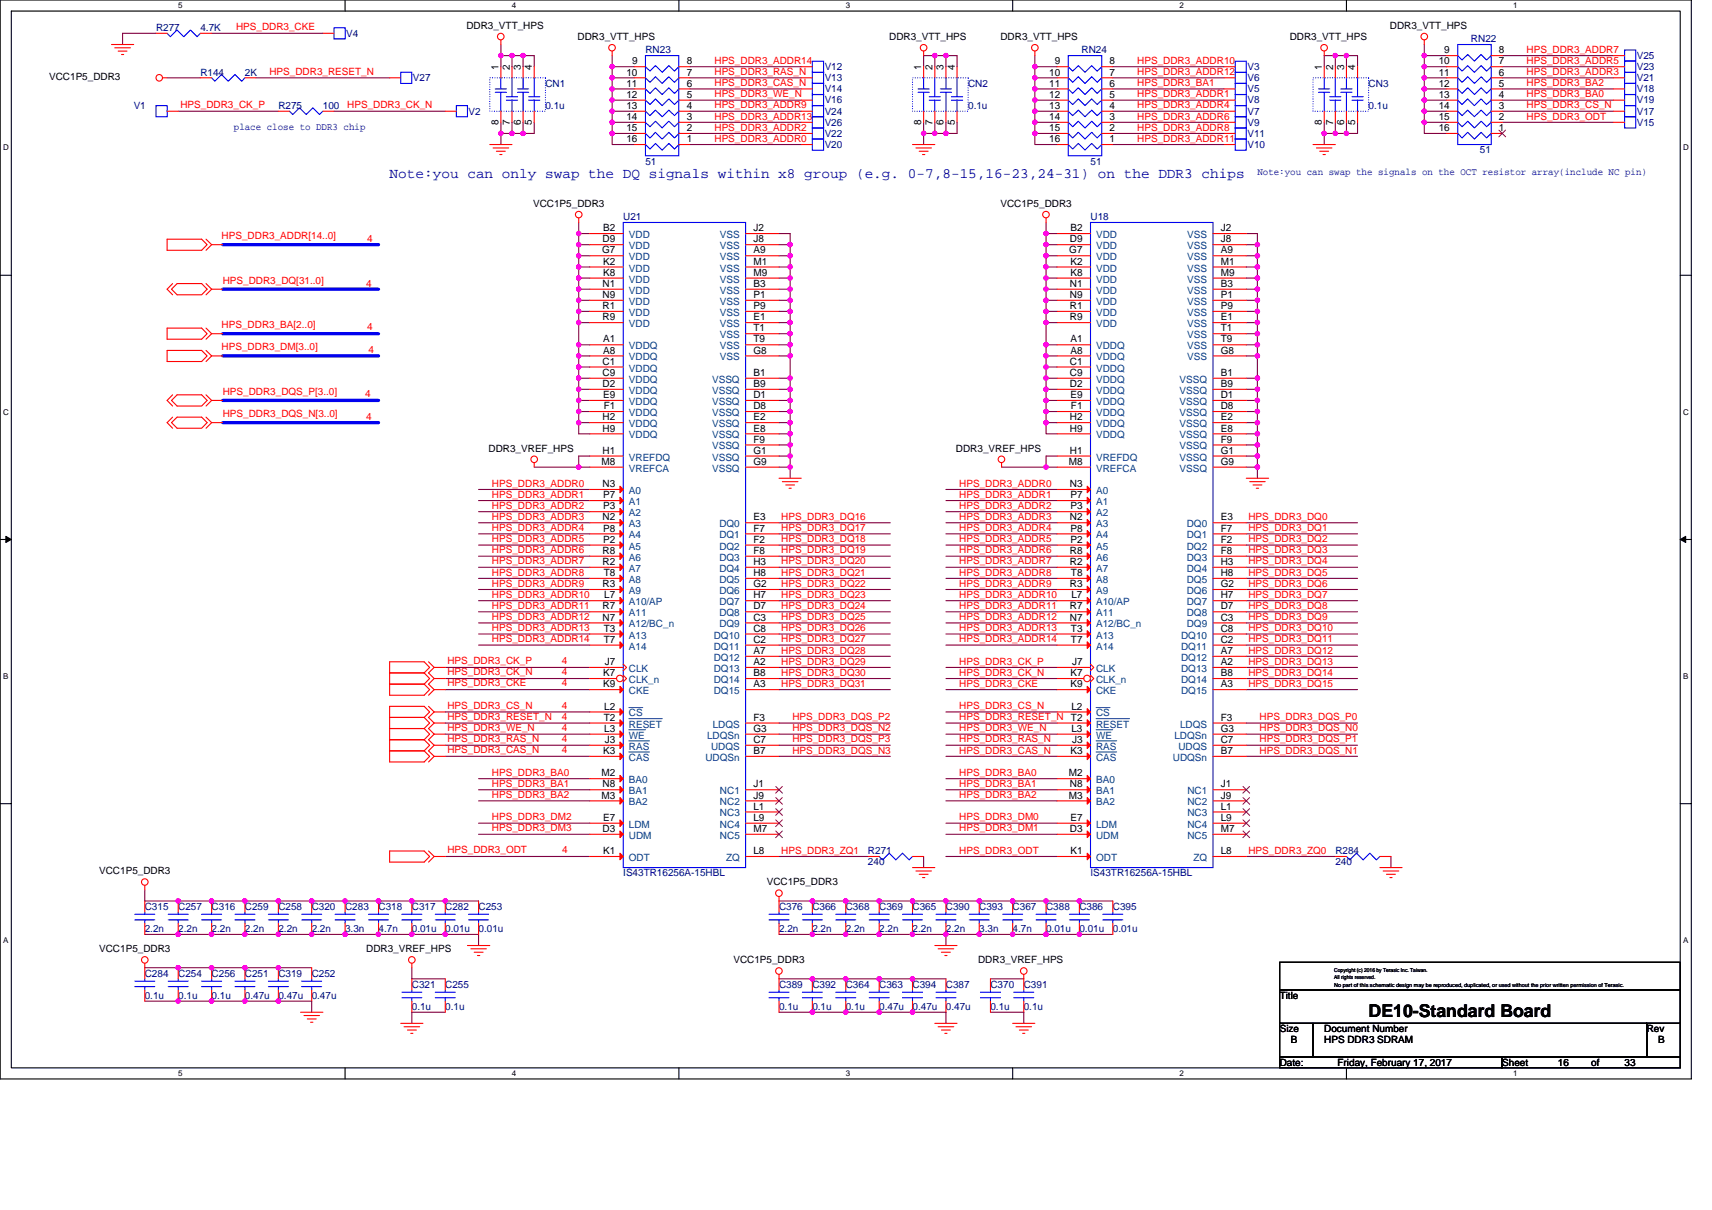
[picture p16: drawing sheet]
<svg xmlns="http://www.w3.org/2000/svg" width="297mm" height="210mm" viewBox="0 0 297 210" stroke-linecap="round" stroke-linejoin="round" font-family="sans-serif">
<defs><g id="words">
<text font-size="3.1" x="237.5" y="176.6">DE10-Standard Board</text>
<text font-size="2.5" fill="#0000a0" x="67.6" y="30.9">Note:you can only swap the DQ signals within x8 group (e.g. 0-7,8-15,16-23,24-31) on the DDR3 chips</text>
<g font-size="1.7" fill="#000080">
<text x="27.1" y="5.4">R277</text>
<text x="34.8" y="5.4">4.7K</text>
<text x="60.1" y="6.4">V4</text>
<text x="112" y="9.3">RN23</text>
<text x="187.7" y="9.3">RN24</text>
<text x="255.2" y="7.3">RN22</text>
<text x="284" y="10.2">V25</text>
<text x="34.8" y="13.1">R144</text>
<text x="42.5" y="13.1">2K</text>
<text x="71.6" y="14.1">V27</text>
<text x="94.6" y="15">CN1</text>
<text x="143.1" y="17.9">V16</text>
<text x="143.1" y="14.1">V13</text>
<text x="143.1" y="12.1">V12</text>
<text x="143.1" y="16">V14</text>
<text x="168" y="15">CN2</text>
<text x="216.4" y="16">V5</text>
<text x="216.4" y="17.9">V8</text>
<text x="216.4" y="12.1">V3</text>
<text x="216.4" y="14.1">V6</text>
<text x="237.5" y="15">CN3</text>
<text x="284" y="16">V18</text>
<text x="284" y="14.1">V21</text>
<text x="284" y="12.1">V23</text>
<text x="284" y="17.9">V19</text>
<text x="23.2" y="18.9">V1</text>
<text x="48.3" y="18.9">R275</text>
<text x="56" y="18.9">100</text>
<text x="81.3" y="19.9">V2</text>
<text x="94.6" y="18.9">0.1u</text>
<text x="143.1" y="21.8">V26</text>
<text x="143.1" y="19.9">V24</text>
<text x="143.1" y="23.7">V22</text>
<text x="168" y="18.9">0.1u</text>
<text x="216.4" y="23.7">V11</text>
<text x="216.4" y="21.8">V9</text>
<text x="216.4" y="19.9">V7</text>
<text x="237.5" y="18.9">0.1u</text>
<text x="284" y="19.9">V17</text>
<text x="284" y="21.8">V15</text>
<text x="112" y="28.6">51</text>
<text x="143.1" y="25.7">V20</text>
<text x="189.2" y="28.6">51</text>
<text x="216.4" y="25.7">V10</text>
<text x="256.8" y="26.6">51</text>
<text x="108.1" y="38.2">U21</text>
<text x="189.2" y="38.2">U18</text>
<text x="150.6" y="148.3">R271</text>
<text x="231.7" y="148.3">R284</text>
<text x="108.1" y="152.1">IS43TR16256A-15HBL</text>
<text x="150.6" y="150.2">240</text>
<text x="189.2" y="152.1">IS43TR16256A-15HBL</text>
<text x="231.7" y="150.2">240</text>
<text x="25.1" y="157.9">C315</text>
<text x="25.1" y="161.8">2.2n</text>
<text x="30.9" y="157.9">C257</text>
<text x="30.9" y="161.8">2.2n</text>
<text x="36.7" y="157.9">C316</text>
<text x="36.7" y="161.8">2.2n</text>
<text x="42.5" y="157.9">C259</text>
<text x="42.5" y="161.8">2.2n</text>
<text x="48.3" y="157.9">C258</text>
<text x="48.3" y="161.8">2.2n</text>
<text x="54.1" y="157.9">C320</text>
<text x="54.1" y="161.8">2.2n</text>
<text x="59.9" y="157.9">C283</text>
<text x="59.9" y="161.8">3.3n</text>
<text x="65.7" y="157.9">C318</text>
<text x="65.7" y="161.8">4.7n</text>
<text x="71.5" y="157.9">C317</text>
<text x="71.5" y="161.8">0.01u</text>
<text x="77.3" y="157.9">C282</text>
<text x="77.3" y="161.8">0.01u</text>
<text x="83" y="157.9">C253</text>
<text x="83" y="161.8">0.01u</text>
<text x="135.2" y="157.9">C376</text>
<text x="135.2" y="161.8">2.2n</text>
<text x="140.9" y="157.9">C366</text>
<text x="140.9" y="161.8">2.2n</text>
<text x="146.7" y="157.9">C368</text>
<text x="146.7" y="161.8">2.2n</text>
<text x="152.5" y="157.9">C369</text>
<text x="152.5" y="161.8">2.2n</text>
<text x="158.3" y="157.9">C365</text>
<text x="158.3" y="161.8">2.2n</text>
<text x="164.1" y="157.9">C390</text>
<text x="164.1" y="161.8">2.2n</text>
<text x="169.9" y="157.9">C393</text>
<text x="169.9" y="161.8">3.3n</text>
<text x="175.7" y="157.9">C367</text>
<text x="175.7" y="161.8">4.7n</text>
<text x="181.5" y="157.9">C388</text>
<text x="181.5" y="161.8">0.01u</text>
<text x="187.3" y="157.9">C386</text>
<text x="187.3" y="161.8">0.01u</text>
<text x="193.1" y="157.9">C395</text>
<text x="193.1" y="161.8">0.01u</text>
<text x="25.1" y="169.5">C284</text>
<text x="25.1" y="173.4">0.1u</text>
<text x="30.9" y="169.5">C254</text>
<text x="30.9" y="173.4">0.1u</text>
<text x="36.7" y="169.5">C256</text>
<text x="36.7" y="173.4">0.1u</text>
<text x="42.5" y="169.5">C251</text>
<text x="42.5" y="173.4">0.47u</text>
<text x="48.3" y="169.5">C319</text>
<text x="48.3" y="173.4">0.47u</text>
<text x="54.1" y="169.5">C252</text>
<text x="54.1" y="173.4">0.47u</text>
<text x="71.5" y="171.4">C321</text>
<text x="77.3" y="171.4">C255</text>
<text x="135.2" y="171.4">C389</text>
<text x="140.9" y="171.4">C392</text>
<text x="146.7" y="171.4">C364</text>
<text x="152.5" y="171.4">C363</text>
<text x="158.3" y="171.4">C394</text>
<text x="164.1" y="171.4">C387</text>
<text x="171.8" y="171.4">C370</text>
<text x="177.6" y="171.4">C391</text>
<text x="71.5" y="175.3">0.1u</text>
<text x="77.3" y="175.3">0.1u</text>
<text x="135.2" y="175.3">0.1u</text>
<text x="140.9" y="175.3">0.1u</text>
<text x="146.7" y="175.3">0.1u</text>
<text x="152.5" y="175.3">0.47u</text>
<text x="158.3" y="175.3">0.47u</text>
<text x="164.1" y="175.3">0.47u</text>
<text x="171.8" y="175.3">0.1u</text>
<text x="177.6" y="175.3">0.1u</text>
</g>
<g font-size="1.7" fill="#f00">
<text x="41" y="5.3">HPS_DDR3_CKE</text>
<text x="124" y="11.1">HPS_DDR3_ADDR14</text>
<text x="197.3" y="11.1">HPS_DDR3_ADDR10</text>
<text x="264.9" y="9.2">HPS_DDR3_ADDR7</text>
<text x="264.9" y="11.1">HPS_DDR3_ADDR5</text>
<text x="46.8" y="13">HPS_DDR3_RESET_N</text>
<text x="124" y="13">HPS_DDR3_RAS_N</text>
<text x="124" y="14.9">HPS_DDR3_CAS_N</text>
<text x="124" y="16.9">HPS_DDR3_WE_N</text>
<text x="197.3" y="13">HPS_DDR3_ADDR12</text>
<text x="197.3" y="14.9">HPS_DDR3_BA1</text>
<text x="197.3" y="16.9">HPS_DDR3_ADDR1</text>
<text x="264.9" y="13">HPS_DDR3_ADDR3</text>
<text x="264.9" y="14.9">HPS_DDR3_BA2</text>
<text x="264.9" y="16.9">HPS_DDR3_BA0</text>
<text x="31.3" y="18.8">HPS_DDR3_CK_P</text>
<text x="60.3" y="18.8">HPS_DDR3_CK_N</text>
<text x="124" y="18.8">HPS_DDR3_ADDR9</text>
<text x="124" y="20.7">HPS_DDR3_ADDR13</text>
<text x="124" y="22.7">HPS_DDR3_ADDR2</text>
<text x="197.3" y="18.8">HPS_DDR3_ADDR4</text>
<text x="197.3" y="20.7">HPS_DDR3_ADDR6</text>
<text x="197.3" y="22.7">HPS_DDR3_ADDR8</text>
<text x="264.9" y="18.8">HPS_DDR3_CS_N</text>
<text x="264.9" y="20.7">HPS_DDR3_ODT</text>
<text x="124" y="24.6">HPS_DDR3_ADDR0</text>
<text x="197.3" y="24.6">HPS_DDR3_ADDR11</text>
<text x="38.5" y="41.5">HPS_DDR3_ADDR[14..0]</text>
<text x="63.7" y="42.1">4</text>
<text x="38.6" y="49.2">HPS_DDR3_DQ[31..0]</text>
<text x="63.5" y="49.8">4</text>
<text x="38.5" y="56.9">HPS_DDR3_BA[2..0]</text>
<text x="63.7" y="57.3">4</text>
<text x="38.5" y="60.8">HPS_DDR3_DM[3..0]</text>
<text x="63.9" y="61.2">4</text>
<text x="38.6" y="68.5">HPS_DDR3_DQS_P[3..0]</text>
<text x="63.3" y="68.9">4</text>
<text x="38.6" y="72.4">HPS_DDR3_DQS_N[3..0]</text>
<text x="63.5" y="73">4</text>
<text x="85.4" y="84.5">HPS_DDR3_ADDR0</text>
<text x="85.4" y="86.4">HPS_DDR3_ADDR1</text>
<text x="85.4" y="88.3">HPS_DDR3_ADDR2</text>
<text x="166.4" y="84.5">HPS_DDR3_ADDR0</text>
<text x="166.4" y="86.4">HPS_DDR3_ADDR1</text>
<text x="166.4" y="88.3">HPS_DDR3_ADDR2</text>
<text x="85.4" y="90.2">HPS_DDR3_ADDR3</text>
<text x="85.4" y="92.2">HPS_DDR3_ADDR4</text>
<text x="85.4" y="94.1">HPS_DDR3_ADDR5</text>
<text x="135.5" y="94.1">HPS_DDR3_DQ18</text>
<text x="135.5" y="92.2">HPS_DDR3_DQ17</text>
<text x="135.5" y="90.2">HPS_DDR3_DQ16</text>
<text x="166.4" y="90.2">HPS_DDR3_ADDR3</text>
<text x="166.4" y="92.2">HPS_DDR3_ADDR4</text>
<text x="166.4" y="94.1">HPS_DDR3_ADDR5</text>
<text x="216.6" y="94.1">HPS_DDR3_DQ2</text>
<text x="216.6" y="92.2">HPS_DDR3_DQ1</text>
<text x="216.6" y="90.2">HPS_DDR3_DQ0</text>
<text x="85.4" y="96">HPS_DDR3_ADDR6</text>
<text x="85.4" y="98">HPS_DDR3_ADDR7</text>
<text x="85.4" y="99.9">HPS_DDR3_ADDR8</text>
<text x="85.4" y="101.8">HPS_DDR3_ADDR9</text>
<text x="135.5" y="101.8">HPS_DDR3_DQ22</text>
<text x="135.5" y="99.9">HPS_DDR3_DQ21</text>
<text x="135.5" y="98">HPS_DDR3_DQ20</text>
<text x="135.5" y="96">HPS_DDR3_DQ19</text>
<text x="166.4" y="96">HPS_DDR3_ADDR6</text>
<text x="166.4" y="98">HPS_DDR3_ADDR7</text>
<text x="166.4" y="99.9">HPS_DDR3_ADDR8</text>
<text x="166.4" y="101.8">HPS_DDR3_ADDR9</text>
<text x="216.6" y="101.8">HPS_DDR3_DQ6</text>
<text x="216.6" y="99.9">HPS_DDR3_DQ5</text>
<text x="216.6" y="98">HPS_DDR3_DQ4</text>
<text x="216.6" y="96">HPS_DDR3_DQ3</text>
<text x="85.4" y="103.8">HPS_DDR3_ADDR10</text>
<text x="85.4" y="105.7">HPS_DDR3_ADDR11</text>
<text x="85.4" y="107.6">HPS_DDR3_ADDR12</text>
<text x="135.5" y="107.6">HPS_DDR3_DQ25</text>
<text x="135.5" y="105.7">HPS_DDR3_DQ24</text>
<text x="135.5" y="103.8">HPS_DDR3_DQ23</text>
<text x="166.4" y="103.8">HPS_DDR3_ADDR10</text>
<text x="166.4" y="105.7">HPS_DDR3_ADDR11</text>
<text x="166.4" y="107.6">HPS_DDR3_ADDR12</text>
<text x="216.6" y="107.6">HPS_DDR3_DQ9</text>
<text x="216.6" y="105.7">HPS_DDR3_DQ8</text>
<text x="216.6" y="103.8">HPS_DDR3_DQ7</text>
<text x="85.4" y="109.5">HPS_DDR3_ADDR13</text>
<text x="85.4" y="111.5">HPS_DDR3_ADDR14</text>
<text x="135.5" y="113.4">HPS_DDR3_DQ28</text>
<text x="135.5" y="111.5">HPS_DDR3_DQ27</text>
<text x="135.5" y="109.5">HPS_DDR3_DQ26</text>
<text x="166.4" y="109.5">HPS_DDR3_ADDR13</text>
<text x="166.4" y="111.5">HPS_DDR3_ADDR14</text>
<text x="216.6" y="113.4">HPS_DDR3_DQ12</text>
<text x="216.6" y="111.5">HPS_DDR3_DQ11</text>
<text x="216.6" y="109.5">HPS_DDR3_DQ10</text>
<text x="77.6" y="115.2">HPS_DDR3_CK_P</text>
<text x="77.6" y="117.2">HPS_DDR3_CK_N</text>
<text x="77.6" y="119.1">HPS_DDR3_CKE</text>
<text x="97.5" y="117.2">4</text>
<text x="97.5" y="115.2">4</text>
<text x="97.5" y="119.1">4</text>
<text x="135.5" y="119.2">HPS_DDR3_DQ31</text>
<text x="135.5" y="117.3">HPS_DDR3_DQ30</text>
<text x="135.5" y="115.3">HPS_DDR3_DQ29</text>
<text x="166.4" y="117.3">HPS_DDR3_CK_N</text>
<text x="166.4" y="119.2">HPS_DDR3_CKE</text>
<text x="166.4" y="115.3">HPS_DDR3_CK_P</text>
<text x="216.6" y="119.2">HPS_DDR3_DQ15</text>
<text x="216.6" y="117.3">HPS_DDR3_DQ14</text>
<text x="216.6" y="115.3">HPS_DDR3_DQ13</text>
<text x="77.6" y="123">HPS_DDR3_CS_N</text>
<text x="77.6" y="124.9">HPS_DDR3_RESET_N</text>
<text x="97.5" y="123">4</text>
<text x="97.5" y="124.9">4</text>
<text x="137.5" y="125">HPS_DDR3_DQS_P2</text>
<text x="166.4" y="123.1">HPS_DDR3_CS_N</text>
<text x="166.4" y="125">HPS_DDR3_RESET_N</text>
<text x="218.5" y="125">HPS_DDR3_DQS_P0</text>
<text x="77.6" y="126.8">HPS_DDR3_WE_N</text>
<text x="77.6" y="128.8">HPS_DDR3_RAS_N</text>
<text x="77.6" y="130.7">HPS_DDR3_CAS_N</text>
<text x="97.5" y="128.8">4</text>
<text x="97.5" y="130.7">4</text>
<text x="97.5" y="126.8">4</text>
<text x="137.5" y="126.9">HPS_DDR3_DQS_N2</text>
<text x="137.5" y="128.8">HPS_DDR3_DQS_P3</text>
<text x="137.5" y="130.8">HPS_DDR3_DQS_N3</text>
<text x="166.4" y="126.9">HPS_DDR3_WE_N</text>
<text x="166.4" y="128.8">HPS_DDR3_RAS_N</text>
<text x="166.4" y="130.8">HPS_DDR3_CAS_N</text>
<text x="218.5" y="126.9">HPS_DDR3_DQS_N0</text>
<text x="218.5" y="128.8">HPS_DDR3_DQS_P1</text>
<text x="218.5" y="130.8">HPS_DDR3_DQS_N1</text>
<text x="85.4" y="134.6">HPS_DDR3_BA0</text>
<text x="85.4" y="136.6">HPS_DDR3_BA1</text>
<text x="166.4" y="134.6">HPS_DDR3_BA0</text>
<text x="166.4" y="136.6">HPS_DDR3_BA1</text>
<text x="85.4" y="138.5">HPS_DDR3_BA2</text>
<text x="85.4" y="142.4">HPS_DDR3_DM2</text>
<text x="166.4" y="138.5">HPS_DDR3_BA2</text>
<text x="166.4" y="142.4">HPS_DDR3_DM0</text>
<text x="77.6" y="148.1">HPS_DDR3_ODT</text>
<text x="85.4" y="144.3">HPS_DDR3_DM3</text>
<text x="97.5" y="148.1">4</text>
<text x="135.5" y="148.1">HPS_DDR3_ZQ1</text>
<text x="166.4" y="144.3">HPS_DDR3_DM1</text>
<text x="166.4" y="148.1">HPS_DDR3_ODT</text>
<text x="216.6" y="148.1">HPS_DDR3_ZQ0</text>
</g>
<g font-size="1.7">
<text x="80.9" y="5">DDR3_VTT_HPS</text>
<text x="241.1" y="5">DDR3_VTT_HPS</text>
<text x="100.2" y="6.9">DDR3_VTT_HPS</text>
<text x="109.7" y="11.2">9</text>
<text x="119.1" y="11.2">8</text>
<text x="154.3" y="6.9">DDR3_VTT_HPS</text>
<text x="173.6" y="6.9">DDR3_VTT_HPS</text>
<text x="183" y="11.2">9</text>
<text x="192.5" y="11.2">8</text>
<text x="223.8" y="6.9">DDR3_VTT_HPS</text>
<text x="249.6" y="11.2">10</text>
<text x="250.6" y="9.2">9</text>
<text x="260.1" y="11.2">7</text>
<text x="260.1" y="9.2">8</text>
<text x="8.5" y="13.9">VCC1P5_DDR3</text>
<text x="86.5" y="12.1" transform="rotate(-90 86.5 12.1)">1</text>
<text x="88.4" y="12.1" transform="rotate(-90 88.4 12.1)">2</text>
<text x="90.4" y="12.1" transform="rotate(-90 90.4 12.1)">3</text>
<text x="92.3" y="12.1" transform="rotate(-90 92.3 12.1)">4</text>
<text x="108.7" y="13.1">10</text>
<text x="108.7" y="15">11</text>
<text x="108.7" y="17">12</text>
<text x="119.1" y="17">5</text>
<text x="119.1" y="15">6</text>
<text x="119.1" y="13.1">7</text>
<text x="159.8" y="12.1" transform="rotate(-90 159.8 12.1)">1</text>
<text x="161.8" y="12.1" transform="rotate(-90 161.8 12.1)">2</text>
<text x="163.7" y="12.1" transform="rotate(-90 163.7 12.1)">3</text>
<text x="165.6" y="12.1" transform="rotate(-90 165.6 12.1)">4</text>
<text x="182.1" y="13.1">10</text>
<text x="182.1" y="15">11</text>
<text x="182.1" y="17">12</text>
<text x="192.5" y="17">5</text>
<text x="192.5" y="15">6</text>
<text x="192.5" y="13.1">7</text>
<text x="229.4" y="12.1" transform="rotate(-90 229.4 12.1)">1</text>
<text x="231.3" y="12.1" transform="rotate(-90 231.3 12.1)">2</text>
<text x="233.2" y="12.1" transform="rotate(-90 233.2 12.1)">3</text>
<text x="235.1" y="12.1" transform="rotate(-90 235.1 12.1)">4</text>
<text x="249.6" y="13.1">11</text>
<text x="249.6" y="15">12</text>
<text x="249.6" y="17">13</text>
<text x="260.1" y="17">4</text>
<text x="260.1" y="15">5</text>
<text x="260.1" y="13.1">6</text>
<text x="86.5" y="21.6" transform="rotate(-90 86.5 21.6)">8</text>
<text x="88.4" y="21.6" transform="rotate(-90 88.4 21.6)">7</text>
<text x="90.4" y="21.6" transform="rotate(-90 90.4 21.6)">6</text>
<text x="92.3" y="21.6" transform="rotate(-90 92.3 21.6)">5</text>
<text x="108.7" y="18.9">13</text>
<text x="108.7" y="20.8">14</text>
<text x="108.7" y="22.8">15</text>
<text x="119.1" y="22.8">2</text>
<text x="119.1" y="20.8">3</text>
<text x="119.1" y="18.9">4</text>
<text x="159.8" y="21.6" transform="rotate(-90 159.8 21.6)">8</text>
<text x="161.8" y="21.6" transform="rotate(-90 161.8 21.6)">7</text>
<text x="163.7" y="21.6" transform="rotate(-90 163.7 21.6)">6</text>
<text x="165.6" y="21.6" transform="rotate(-90 165.6 21.6)">5</text>
<text x="182.1" y="18.9">13</text>
<text x="182.1" y="20.8">14</text>
<text x="182.1" y="22.8">15</text>
<text x="192.5" y="22.8">2</text>
<text x="192.5" y="20.8">3</text>
<text x="192.5" y="18.9">4</text>
<text x="229.4" y="21.6" transform="rotate(-90 229.4 21.6)">8</text>
<text x="231.3" y="21.6" transform="rotate(-90 231.3 21.6)">7</text>
<text x="233.2" y="21.6" transform="rotate(-90 233.2 21.6)">6</text>
<text x="235.1" y="21.6" transform="rotate(-90 235.1 21.6)">5</text>
<text x="249.6" y="18.9">14</text>
<text x="249.6" y="20.8">15</text>
<text x="249.6" y="22.8">16</text>
<text x="260.1" y="22.8">1</text>
<text x="260.1" y="20.8">2</text>
<text x="260.1" y="18.9">3</text>
<text x="108.7" y="24.7">16</text>
<text x="119.1" y="24.7">1</text>
<text x="182.1" y="24.7">16</text>
<text x="192.5" y="24.7">1</text>
<text x="92.5" y="35.9">VCC1P5_DDR3</text>
<text x="173.6" y="35.9">VCC1P5_DDR3</text>
<text x="104.6" y="40.1">B2</text>
<text x="130.7" y="40.1">J2</text>
<text x="185.7" y="40.1">B2</text>
<text x="211.8" y="40.1">J2</text>
<text x="104.5" y="44">G7</text>
<text x="104.6" y="42.1">D9</text>
<text x="104.6" y="47.9">K8</text>
<text x="104.6" y="45.9">K2</text>
<text x="130.7" y="44">A9</text>
<text x="130.7" y="42.1">J8</text>
<text x="130.7" y="45.9">M1</text>
<text x="130.7" y="47.9">M9</text>
<text x="185.5" y="44">G7</text>
<text x="185.6" y="42.1">D9</text>
<text x="185.7" y="47.9">K8</text>
<text x="185.7" y="45.9">K2</text>
<text x="211.8" y="44">A9</text>
<text x="211.8" y="42.1">J8</text>
<text x="211.8" y="45.9">M1</text>
<text x="211.8" y="47.9">M9</text>
<text x="104.6" y="49.8">N1</text>
<text x="104.6" y="51.7">N9</text>
<text x="104.6" y="53.6">R1</text>
<text x="130.7" y="49.8">B3</text>
<text x="130.7" y="51.7">P1</text>
<text x="130.7" y="53.6">P9</text>
<text x="185.6" y="49.8">N1</text>
<text x="185.6" y="51.7">N9</text>
<text x="185.6" y="53.6">R1</text>
<text x="211.8" y="49.8">B3</text>
<text x="211.8" y="51.7">P1</text>
<text x="211.8" y="53.6">P9</text>
<text x="104.6" y="55.6">R9</text>
<text x="104.6" y="59.4">A1</text>
<text x="130.7" y="55.6">E1</text>
<text x="130.7" y="57.5">T1</text>
<text x="130.7" y="59.4">T9</text>
<text x="185.6" y="55.6">R9</text>
<text x="185.7" y="59.4">A1</text>
<text x="211.8" y="55.6">E1</text>
<text x="211.8" y="57.5">T1</text>
<text x="211.8" y="59.4">T9</text>
<text x="104.6" y="63.3">C1</text>
<text x="104.6" y="65.2">C9</text>
<text x="104.6" y="61.4">A8</text>
<text x="130.7" y="65.2">B1</text>
<text x="130.7" y="61.4">G8</text>
<text x="185.6" y="63.3">C1</text>
<text x="185.6" y="65.2">C9</text>
<text x="185.7" y="61.4">A8</text>
<text x="211.8" y="65.2">B1</text>
<text x="211.8" y="61.4">G8</text>
<text x="104.6" y="67.2">D2</text>
<text x="104.6" y="69.1">E9</text>
<text x="104.8" y="71">F1</text>
<text x="130.7" y="67.2">B9</text>
<text x="130.7" y="71">D8</text>
<text x="130.7" y="69.1">D1</text>
<text x="185.6" y="67.2">D2</text>
<text x="185.7" y="69.1">E9</text>
<text x="185.8" y="71">F1</text>
<text x="211.8" y="67.2">B9</text>
<text x="211.8" y="71">D8</text>
<text x="211.8" y="69.1">D1</text>
<text x="104.6" y="72.9">H2</text>
<text x="104.6" y="74.9">H9</text>
<text x="130.7" y="72.9">E2</text>
<text x="130.7" y="74.9">E8</text>
<text x="130.7" y="76.8">F9</text>
<text x="185.6" y="72.9">H2</text>
<text x="185.6" y="74.9">H9</text>
<text x="211.8" y="72.9">E2</text>
<text x="211.8" y="74.9">E8</text>
<text x="211.8" y="76.8">F9</text>
<text x="84.8" y="78.4">DDR3_VREF_HPS</text>
<text x="104.4" y="80.7">M8</text>
<text x="104.6" y="78.7">H1</text>
<text x="130.7" y="78.7">G1</text>
<text x="130.7" y="80.7">G9</text>
<text x="165.9" y="78.4">DDR3_VREF_HPS</text>
<text x="185.5" y="80.7">M8</text>
<text x="185.6" y="78.7">H1</text>
<text x="211.8" y="78.7">G1</text>
<text x="211.8" y="80.7">G9</text>
<text x="104.6" y="84.5">N3</text>
<text x="104.6" y="88.4">P3</text>
<text x="104.6" y="86.5">P7</text>
<text x="185.6" y="84.5">N3</text>
<text x="185.7" y="88.4">P3</text>
<text x="185.7" y="86.5">P7</text>
<text x="104.6" y="90.3">N2</text>
<text x="104.6" y="94.2">P2</text>
<text x="104.6" y="92.2">P8</text>
<text x="130.7" y="90.3">E3</text>
<text x="130.7" y="94.2">F2</text>
<text x="130.7" y="92.2">F7</text>
<text x="185.6" y="90.3">N2</text>
<text x="185.7" y="94.2">P2</text>
<text x="185.7" y="92.2">P8</text>
<text x="211.8" y="90.3">E3</text>
<text x="211.8" y="94.2">F2</text>
<text x="211.8" y="92.2">F7</text>
<text x="104.6" y="98">R2</text>
<text x="104.6" y="101.9">R3</text>
<text x="104.6" y="96.1">R8</text>
<text x="104.8" y="100">T8</text>
<text x="130.7" y="96.1">F8</text>
<text x="130.7" y="101.9">G2</text>
<text x="130.7" y="98">H3</text>
<text x="130.7" y="100">H8</text>
<text x="185.6" y="98">R2</text>
<text x="185.6" y="101.9">R3</text>
<text x="185.6" y="96.1">R8</text>
<text x="185.8" y="100">T8</text>
<text x="211.8" y="96.1">F8</text>
<text x="211.8" y="101.9">G2</text>
<text x="211.8" y="98">H3</text>
<text x="211.8" y="100">H8</text>
<text x="104.6" y="107.7">N7</text>
<text x="104.6" y="105.8">R7</text>
<text x="104.8" y="103.8">L7</text>
<text x="130.7" y="103.8">H7</text>
<text x="130.7" y="105.8">D7</text>
<text x="130.7" y="107.7">C3</text>
<text x="185.6" y="107.7">N7</text>
<text x="185.6" y="105.8">R7</text>
<text x="185.9" y="103.8">L7</text>
<text x="211.8" y="103.8">H7</text>
<text x="211.8" y="105.8">D7</text>
<text x="211.8" y="107.7">C3</text>
<text x="104.8" y="109.6">T3</text>
<text x="104.8" y="111.5">T7</text>
<text x="130.7" y="109.6">C8</text>
<text x="130.7" y="111.5">C2</text>
<text x="130.7" y="113.5">A7</text>
<text x="185.8" y="109.6">T3</text>
<text x="185.8" y="111.5">T7</text>
<text x="211.8" y="109.6">C8</text>
<text x="211.8" y="111.5">C2</text>
<text x="211.8" y="113.5">A7</text>
<text x="104.6" y="117.3">K7</text>
<text x="104.6" y="119.3">K9</text>
<text x="104.9" y="115.4">J7</text>
<text x="130.7" y="115.4">A2</text>
<text x="130.7" y="117.3">B8</text>
<text x="130.7" y="119.3">A3</text>
<text x="185.7" y="117.3">K7</text>
<text x="185.7" y="119.3">K9</text>
<text x="186" y="115.4">J7</text>
<text x="211.8" y="115.4">A2</text>
<text x="211.8" y="117.3">B8</text>
<text x="211.8" y="119.3">A3</text>
<text x="104.8" y="125.1">T2</text>
<text x="104.8" y="123.1">L2</text>
<text x="130.7" y="125.1">F3</text>
<text x="185.8" y="125.1">T2</text>
<text x="185.9" y="123.1">L2</text>
<text x="211.8" y="125.1">F3</text>
<text x="104.6" y="130.9">K3</text>
<text x="104.8" y="127">L3</text>
<text x="104.9" y="128.9">J3</text>
<text x="130.7" y="127">G3</text>
<text x="130.7" y="130.9">B7</text>
<text x="130.7" y="128.9">C7</text>
<text x="185.7" y="130.9">K3</text>
<text x="185.9" y="127">L3</text>
<text x="186" y="128.9">J3</text>
<text x="211.8" y="127">G3</text>
<text x="211.8" y="130.9">B7</text>
<text x="211.8" y="128.9">C7</text>
<text x="104.4" y="134.7">M2</text>
<text x="104.6" y="136.7">N8</text>
<text x="130.7" y="136.7">J1</text>
<text x="185.5" y="134.7">M2</text>
<text x="185.6" y="136.7">N8</text>
<text x="211.8" y="136.7">J1</text>
<text x="104.4" y="138.6">M3</text>
<text x="104.6" y="142.5">E7</text>
<text x="130.7" y="140.5">L1</text>
<text x="130.7" y="142.5">L9</text>
<text x="130.7" y="138.6">J9</text>
<text x="185.5" y="138.6">M3</text>
<text x="185.7" y="142.5">E7</text>
<text x="211.8" y="140.5">L1</text>
<text x="211.8" y="142.5">L9</text>
<text x="211.8" y="138.6">J9</text>
<text x="104.6" y="144.4">D3</text>
<text x="104.6" y="148.2">K1</text>
<text x="130.7" y="148.2">L8</text>
<text x="130.7" y="144.4">M7</text>
<text x="185.6" y="144.4">D3</text>
<text x="185.7" y="148.2">K1</text>
<text x="211.8" y="148.2">L8</text>
<text x="211.8" y="144.4">M7</text>
<text x="17.2" y="151.7">VCC1P5_DDR3</text>
<text x="133" y="153.6">VCC1P5_DDR3</text>
<text x="17.2" y="165.2">VCC1P5_DDR3</text>
<text x="63.5" y="165.2">DDR3_VREF_HPS</text>
<text x="127.3" y="167.2">VCC1P5_DDR3</text>
<text x="169.7" y="167.2">DDR3_VREF_HPS</text>
<text x="222" y="173.4">Title</text>
<text x="222" y="179.1">Size</text>
<text x="229.8" y="179.1">Document Number</text>
<text x="285.7" y="179.1">Rev</text>
<text x="222" y="184.9">Date:</text>
<text x="224" y="181.1">B</text>
<text x="229.8" y="181.1">HPS DDR3 SDRAM</text>
<text x="232.1" y="184.9">Friday, February 17, 2017</text>
<text x="260.6" y="184.9">Sheet</text>
<text x="270.3" y="184.9">16</text>
<text x="276.1" y="184.9">of</text>
<text x="281.9" y="184.9">33</text>
<text x="287.7" y="181.1">B</text>
</g>
<g font-size="1.7" fill="#0000a0">
<text x="40.6" y="22.6">place close to DDR3 chip</text>
<text x="218.2" y="30.3">Note:you can swap the signals on the OCT resistor array(include NC pin)</text>
</g>
<g font-size="1.7" fill="#004080">
<text x="109.1" y="41.3">VDD</text>
<text x="124.9" y="41.3">VSS</text>
<text x="190.2" y="41.3">VDD</text>
<text x="206" y="41.3">VSS</text>
<text x="109.1" y="43.2">VDD</text>
<text x="109.1" y="45.2">VDD</text>
<text x="109.1" y="47.1">VDD</text>
<text x="124.9" y="45.2">VSS</text>
<text x="124.9" y="43.2">VSS</text>
<text x="124.9" y="47.1">VSS</text>
<text x="190.2" y="43.2">VDD</text>
<text x="190.2" y="45.2">VDD</text>
<text x="190.2" y="47.1">VDD</text>
<text x="206" y="45.2">VSS</text>
<text x="206" y="43.2">VSS</text>
<text x="206" y="47.1">VSS</text>
<text x="109.1" y="49">VDD</text>
<text x="109.1" y="51">VDD</text>
<text x="109.1" y="52.9">VDD</text>
<text x="124.9" y="51">VSS</text>
<text x="124.9" y="49">VSS</text>
<text x="124.9" y="52.9">VSS</text>
<text x="190.2" y="49">VDD</text>
<text x="190.2" y="51">VDD</text>
<text x="190.2" y="52.9">VDD</text>
<text x="206" y="51">VSS</text>
<text x="206" y="49">VSS</text>
<text x="206" y="52.9">VSS</text>
<text x="109.1" y="54.8">VDD</text>
<text x="109.1" y="56.8">VDD</text>
<text x="124.9" y="56.8">VSS</text>
<text x="124.9" y="54.8">VSS</text>
<text x="124.9" y="58.7">VSS</text>
<text x="190.2" y="54.8">VDD</text>
<text x="190.2" y="56.8">VDD</text>
<text x="206" y="56.8">VSS</text>
<text x="206" y="54.8">VSS</text>
<text x="206" y="58.7">VSS</text>
<text x="109.1" y="60.6">VDDQ</text>
<text x="109.1" y="62.5">VDDQ</text>
<text x="109.1" y="64.5">VDDQ</text>
<text x="124.9" y="62.5">VSS</text>
<text x="124.9" y="60.6">VSS</text>
<text x="190.2" y="60.6">VDDQ</text>
<text x="190.2" y="62.5">VDDQ</text>
<text x="190.2" y="64.5">VDDQ</text>
<text x="206" y="62.5">VSS</text>
<text x="206" y="60.6">VSS</text>
<text x="109.1" y="66.4">VDDQ</text>
<text x="109.1" y="68.3">VDDQ</text>
<text x="109.1" y="70.3">VDDQ</text>
<text x="123.5" y="66.4">VSSQ</text>
<text x="123.5" y="68.3">VSSQ</text>
<text x="123.5" y="70.3">VSSQ</text>
<text x="190.2" y="66.4">VDDQ</text>
<text x="190.2" y="68.3">VDDQ</text>
<text x="190.2" y="70.3">VDDQ</text>
<text x="204.6" y="66.4">VSSQ</text>
<text x="204.6" y="68.3">VSSQ</text>
<text x="204.6" y="70.3">VSSQ</text>
<text x="109.1" y="72.2">VDDQ</text>
<text x="109.1" y="74.1">VDDQ</text>
<text x="109.1" y="76.1">VDDQ</text>
<text x="123.5" y="72.2">VSSQ</text>
<text x="123.5" y="74.1">VSSQ</text>
<text x="123.5" y="76.1">VSSQ</text>
<text x="123.5" y="78">VSSQ</text>
<text x="190.2" y="72.2">VDDQ</text>
<text x="190.2" y="74.1">VDDQ</text>
<text x="190.2" y="76.1">VDDQ</text>
<text x="204.6" y="72.2">VSSQ</text>
<text x="204.6" y="74.1">VSSQ</text>
<text x="204.6" y="76.1">VSSQ</text>
<text x="204.6" y="78">VSSQ</text>
<text x="109.1" y="79.9">VREFDQ</text>
<text x="109.1" y="81.9">VREFCA</text>
<text x="123.5" y="79.9">VSSQ</text>
<text x="123.5" y="81.9">VSSQ</text>
<text x="190.2" y="79.9">VREFDQ</text>
<text x="190.2" y="81.9">VREFCA</text>
<text x="204.6" y="79.9">VSSQ</text>
<text x="204.6" y="81.9">VSSQ</text>
<text x="109.1" y="85.7">A0</text>
<text x="109.1" y="89.6">A2</text>
<text x="109.1" y="87.7">A1</text>
<text x="190.2" y="85.7">A0</text>
<text x="190.2" y="89.6">A2</text>
<text x="190.2" y="87.7">A1</text>
<text x="109.1" y="91.5">A3</text>
<text x="109.1" y="95.4">A5</text>
<text x="109.1" y="93.4">A4</text>
<text x="124.8" y="91.5">DQ0</text>
<text x="124.8" y="95.4">DQ2</text>
<text x="124.8" y="93.4">DQ1</text>
<text x="190.2" y="91.5">A3</text>
<text x="190.2" y="95.4">A5</text>
<text x="190.2" y="93.4">A4</text>
<text x="205.9" y="91.5">DQ0</text>
<text x="205.9" y="95.4">DQ2</text>
<text x="205.9" y="93.4">DQ1</text>
<text x="109.1" y="99.2">A7</text>
<text x="109.1" y="97.3">A6</text>
<text x="109.1" y="101.2">A8</text>
<text x="124.8" y="97.3">DQ3</text>
<text x="124.8" y="99.2">DQ4</text>
<text x="124.8" y="101.2">DQ5</text>
<text x="190.2" y="99.2">A7</text>
<text x="190.2" y="97.3">A6</text>
<text x="190.2" y="101.2">A8</text>
<text x="205.9" y="97.3">DQ3</text>
<text x="205.9" y="99.2">DQ4</text>
<text x="205.9" y="101.2">DQ5</text>
<text x="109.1" y="105">A10/AP</text>
<text x="109.1" y="103.1">A9</text>
<text x="109.1" y="107">A11</text>
<text x="124.8" y="103.1">DQ6</text>
<text x="124.8" y="105">DQ7</text>
<text x="124.8" y="107">DQ8</text>
<text x="190.2" y="105">A10/AP</text>
<text x="190.2" y="103.1">A9</text>
<text x="190.2" y="107">A11</text>
<text x="205.9" y="103.1">DQ6</text>
<text x="205.9" y="105">DQ7</text>
<text x="205.9" y="107">DQ8</text>
<text x="109.1" y="108.9">A12/BC_n</text>
<text x="109.1" y="110.8">A13</text>
<text x="109.1" y="112.7">A14</text>
<text x="123.8" y="110.8">DQ10</text>
<text x="123.8" y="112.7">DQ11</text>
<text x="124.8" y="108.9">DQ9</text>
<text x="190.2" y="108.9">A12/BC_n</text>
<text x="190.2" y="110.8">A13</text>
<text x="190.2" y="112.7">A14</text>
<text x="204.9" y="110.8">DQ10</text>
<text x="204.9" y="112.7">DQ11</text>
<text x="205.9" y="108.9">DQ9</text>
<text x="109.1" y="116.6">CLK</text>
<text x="109.1" y="118.5">CLK_n</text>
<text x="123.8" y="114.7">DQ12</text>
<text x="123.8" y="116.6">DQ13</text>
<text x="123.8" y="118.5">DQ14</text>
<text x="190.2" y="116.6">CLK</text>
<text x="190.2" y="118.5">CLK_n</text>
<text x="204.9" y="114.7">DQ12</text>
<text x="204.9" y="116.6">DQ13</text>
<text x="204.9" y="118.5">DQ14</text>
<text x="109.1" y="120.5">CKE</text>
<text x="109.1" y="124.3">CS</text>
<text x="123.8" y="120.5">DQ15</text>
<text x="190.2" y="120.5">CKE</text>
<text x="190.2" y="124.3">CS</text>
<text x="204.9" y="120.5">DQ15</text>
<text x="109.1" y="130.1">RAS</text>
<text x="109.1" y="128.2">WE</text>
<text x="109.1" y="126.3">RESET</text>
<text x="122.7" y="128.2">LDQSn</text>
<text x="123.4" y="130.1">UDQS</text>
<text x="123.7" y="126.3">LDQS</text>
<text x="190.2" y="130.1">RAS</text>
<text x="190.2" y="128.2">WE</text>
<text x="190.2" y="126.3">RESET</text>
<text x="203.8" y="128.2">LDQSn</text>
<text x="204.5" y="130.1">UDQS</text>
<text x="204.7" y="126.3">LDQS</text>
<text x="109.1" y="132">CAS</text>
<text x="109.1" y="135.9">BA0</text>
<text x="109.1" y="137.8">BA1</text>
<text x="122.4" y="132">UDQSn</text>
<text x="124.9" y="137.8">NC1</text>
<text x="190.2" y="132">CAS</text>
<text x="190.2" y="135.9">BA0</text>
<text x="190.2" y="137.8">BA1</text>
<text x="203.5" y="132">UDQSn</text>
<text x="206" y="137.8">NC1</text>
<text x="109.1" y="143.6">LDM</text>
<text x="109.1" y="139.8">BA2</text>
<text x="124.9" y="141.7">NC3</text>
<text x="124.9" y="143.6">NC4</text>
<text x="124.9" y="139.8">NC2</text>
<text x="190.2" y="143.6">LDM</text>
<text x="190.2" y="139.8">BA2</text>
<text x="206" y="141.7">NC3</text>
<text x="206" y="143.6">NC4</text>
<text x="206" y="139.8">NC2</text>
<text x="109.1" y="145.6">UDM</text>
<text x="109.1" y="149.4">ODT</text>
<text x="124.9" y="145.6">NC5</text>
<text x="126" y="149.4">ZQ</text>
<text x="190.2" y="145.6">UDM</text>
<text x="190.2" y="149.4">ODT</text>
<text x="206" y="145.6">NC5</text>
<text x="207.1" y="149.4">ZQ</text>
</g>
<g font-size="1.4">
<text x="30.9" y="1.5">5</text>
<text x="88.8" y="1.5">4</text>
<text x="146.7" y="1.5">3</text>
<text x="204.7" y="1.5">2</text>
<text x="262.6" y="1.5">1</text>
<text x=".5" y="26.1">D</text>
<text x="292" y="26.1">D</text>
<text x=".5" y="71.9">C</text>
<text x="292" y="71.9">C</text>
<text x=".5" y="117.8">B</text>
<text x="292" y="117.8">B</text>
<text x=".5" y="163.6">A</text>
<text x="292" y="163.6">A</text>
<text x="30.9" y="186.8">5</text>
<text x="88.8" y="186.8">4</text>
<text x="146.7" y="186.8">3</text>
<text x="204.7" y="186.8">2</text>
<text x="262.6" y="186.8">1</text>
</g>
<g font-size="1">
<text x="231.5" y="168.6">Copyright (c) 2016 by Terasic Inc. Taiwan.</text>
<text x="231.5" y="171.3">No part of this schematic design may be reproduced, duplicated, or used without the prior written permission of Terasic.</text>
<text x="231.5" y="169.9">All rights reserved.</text>
</g>
</g></defs>
<path d="M0 0h293.5v187.2h-293.5zM2 1.9h289.5v183.4h-289.5z" fill="none" stroke="#000" stroke-width=".19"/>
<g fill="#fff">
<path d="M30.9 .2h.8v1.6h-.8z"/>
<path d="M30.9 185.5h.8v1.6h-.8z"/>
</g>
<path d="M59.9 0v1.9M59.9 185.3v1.9" fill="none" stroke="#000" stroke-width=".19"/>
<g fill="#fff">
<path d="M88.8 .2h.8v1.6h-.8z"/>
<path d="M88.8 185.5h.8v1.6h-.8z"/>
</g>
<path d="M117.8 0v1.9M117.8 185.3v1.9" fill="none" stroke="#000" stroke-width=".19"/>
<g fill="#fff">
<path d="M146.7 .2h.8v1.6h-.8z"/>
<path d="M146.7 185.5h.8v1.6h-.8z"/>
</g>
<path d="M175.7 0v1.9M175.7 185.3v1.9" fill="none" stroke="#000" stroke-width=".19"/>
<g fill="#fff">
<path d="M204.7 .2h.7v1.6h-.7z"/>
<path d="M204.7 185.5h.7v1.6h-.7z"/>
</g>
<path d="M233.6 0v1.9M233.6 185.3v1.9" fill="none" stroke="#000" stroke-width=".19"/>
<g fill="#fff">
<path d="M262.6 .2h.7v1.6h-.7z"/>
<path d="M262.6 185.5h.7v1.6h-.7z"/>
<path d="M.5 24.8h1v1.6h-1z"/>
<path d="M292 24.8h1v1.6h-1z"/>
<path d="M.5 70.7h1v1.5h-1z"/>
<path d="M292 70.7h1v1.5h-1z"/>
</g>
<path d="M0 47.8h2M291.5 47.8h2" fill="none" stroke="#000" stroke-width=".19"/>
<g fill="#fff">
<path d="M.5 116.5h.9v1.6h-.9z"/>
<path d="M292 116.5h.9v1.6h-.9z"/>
</g>
<path d="M0 93.6h2M291.5 93.6h2" fill="none" stroke="#000" stroke-width=".19"/>
<path d="M1 93.1l1 .5-1 .5zM291.5 93.6l1-.5v1z" fill="#000" stroke="#000" stroke-width=".17"/>
<g fill="#fff">
<path d="M.5 162.4h.9v1.5h-.9z"/>
<path d="M292 162.4h.9v1.5h-.9z"/>
</g>
<path d="M0 139.5h2M291.5 139.5h2M222 167h69.5v4.8h-69.5zM222 171.8h69.5v5.8h-69.5zM222 177.6h5.8v5.8h-5.8zM227.8 177.6h57.9v5.8h-57.9zM285.7 177.6h5.8v5.8h-5.8zM222 183.4h38.6v1.9h-38.6zM260.6 183.4h30.9v1.9h-30.9z" fill="none" stroke="#000" stroke-width=".19"/>
<g fill="none" stroke="#800040" stroke-width=".19">
<path d="M27.1 5.8h-5.8v1.9M29 13.5h5.8M30.9 19.3h17.4M36.7 5.8h19.3M44.4 13.5h23.2M58 19.3h19.3M86.9 9.7v1.9M86.9 7.7v2M86.9 9.7h1.9M88.8 9.7v1.9M88.8 9.7h2v1.9M90.8 9.7h1.9v1.9"/>
<path d="M106.2 9.7v1.9h3.9M106.2 11.6v1.9h3.9M106.2 15.4h3.9M106.2 17.4h3.9M106.2 13.5v1.9M106.2 15.4v2M106.2 19.3v1.9M106.2 17.4v1.9h3.9M119.7 11.6h19.3M119.7 13.5h19.3M119.7 15.4h19.3M119.7 17.4h19.3"/>
<path d="M119.7 19.3h19.3M162.2 9.7h1.9v1.9M162.2 9.7h-2v1.9M162.2 9.7v1.9M164.1 9.7h1.9v1.9M179.6 19.3v1.9h3.8M179.6 19.3h3.8M179.6 15.4v2h3.8M179.6 15.4h3.8M179.6 11.6v1.9h3.8M179.6 9.7v1.9h3.8M179.6 17.4v1.9"/>
<path d="M179.6 13.5v1.9M193.1 11.6h19.3M193.1 13.5h19.3M193.1 15.4h19.3M193.1 17.4h19.3M193.1 19.3h19.3M231.7 9.7h-1.9v1.9M231.7 9.7v1.9M231.7 9.7h1.9v1.9M233.6 9.7h1.9v1.9M247.1 9.7h3.9M247.1 13.5v1.9"/>
<path d="M247.1 9.7v1.9M247.1 7.7v2M247.1 19.3v1.9h3.9M247.1 17.4v1.9h3.9M247.1 15.4v2h3.9M247.1 15.4h3.9M247.1 11.6v1.9h3.9M247.1 11.6h3.9M260.6 9.7h19.3M260.6 11.6h19.3M260.6 13.5h19.3M260.6 15.4h19.3"/>
<path d="M260.6 17.4h19.3M260.6 19.3h19.3M86.9 21.2v2M86.9 23.2v1.9M86.9 23.2h1.9M88.8 21.2v2M88.8 23.2h2M90.8 21.2v2M92.7 21.2v2h-1.9M100.4 38.6v1.9M106.2 23.2v1.9h3.9M106.2 21.2h3.9"/>
<path d="M106.2 21.2v2h3.9M119.7 21.2h19.3M119.7 23.2h19.3M119.7 25.1h19.3M160.2 23.2h2M160.2 21.2v2M160.2 23.2v1.9M162.2 23.2h1.9M162.2 21.2v2M164.1 21.2v2M166 21.2v2h-1.9M179.6 23.2v1.9h3.8"/>
<path d="M179.6 21.2v2h3.8M181.5 38.6v1.9h1.9M193.1 21.2h19.3M193.1 23.2h19.3M193.1 25.1h19.3M229.8 23.2v1.9M229.8 23.2h1.9M229.8 21.2v2M231.7 21.2v2M231.7 23.2h1.9M233.6 21.2v2M235.5 21.2v2h-1.9"/>
<path d="M247.1 21.2v2h3.9M260.6 21.2h19.3M100.4 40.5h1.9M100.4 59.8h1.9M100.4 56h1.9M100.4 54h1.9M100.4 52.1h1.9M100.4 50.2h1.9M100.4 48.3h1.9M100.4 46.3h1.9M100.4 44.4h1.9M100.4 42.5h1.9"/>
<path d="M100.4 59.8v2M100.4 56v3.8M100.4 54v2M100.4 52.1v1.9M100.4 50.2v1.9M100.4 48.3v1.9M100.4 46.3v2M100.4 44.4v1.9M100.4 42.5v1.9M100.4 40.5v2M135.2 44.4h1.9M135.2 40.5h1.9v2"/>
<path d="M135.2 59.8h1.9M135.2 57.9h1.9M135.2 56h1.9M135.2 54h1.9M135.2 52.1h1.9M135.2 50.2h1.9M135.2 48.3h1.9M135.2 46.3h1.9M135.2 42.5h1.9M137.1 42.5v1.9M137.1 44.4v1.9M137.1 59.8v2"/>
<path d="M137.1 57.9v1.9M137.1 56v1.9M137.1 54v2M137.1 52.1v1.9M137.1 50.2v1.9M137.1 48.3v1.9M137.1 46.3v2M181.5 42.5v1.9M181.5 50.2v1.9M181.5 52.1v1.9M181.5 44.4v1.9h1.9M181.5 46.3v2h1.9"/>
<path d="M181.5 54h1.9M181.5 54v2h1.9M181.5 56v3.8h1.9M181.5 44.4h1.9M181.5 48.3v1.9h1.9M181.5 52.1h1.9M181.5 59.8v2h1.9M181.5 40.5v2h1.9M216.2 59.8h2M216.2 57.9h2M216.2 56h2M216.2 54h2"/>
<path d="M216.2 52.1h2M216.2 50.2h2M216.2 48.3h2M216.2 46.3h2M216.2 44.4h2M216.2 42.5h2M216.2 40.5h2v2M218.2 59.8v2M218.2 57.9v1.9M218.2 56v1.9M218.2 54v2M218.2 52.1v1.9"/>
<path d="M218.2 50.2v1.9M218.2 48.3v1.9M218.2 46.3v2M218.2 42.5v1.9M218.2 44.4v1.9M100.4 73.3h1.9M100.4 71.4h1.9M100.4 69.5h1.9M100.4 67.6h1.9M100.4 65.6h1.9M100.4 63.7h1.9M100.4 61.8h1.9"/>
<path d="M100.4 73.3v2h1.9M100.4 69.5v1.9M100.4 67.6v1.9M100.4 65.6v2M100.4 63.7v1.9M100.4 61.8v1.9M100.4 71.4v1.9M102.3 79.1h-1.9v2M135.2 69.5h1.9M135.2 79.1h1.9M135.2 77.2h1.9M135.2 75.3h1.9"/>
<path d="M135.2 67.6h1.9M135.2 65.6h1.9M135.2 61.8h1.9M135.2 73.3h1.9M135.2 71.4h1.9M137.1 77.2v1.9M137.1 75.3v1.9M137.1 69.5v1.9M137.1 67.6v1.9M137.1 65.6v2M137.1 61.8v3.8M137.1 79.1v2"/>
<path d="M137.1 73.3v2M137.1 71.4v1.9M181.5 65.6v2M181.5 61.8v1.9h1.9M181.5 63.7v1.9h1.9M181.5 67.6h1.9M181.5 67.6v1.9h1.9M181.5 69.5v1.9h1.9M181.5 71.4v1.9h1.9M181.5 73.3v2h1.9M183.4 79.1h-1.9v2M216.2 71.4h2"/>
<path d="M216.2 69.5h2M216.2 67.6h2M216.2 65.6h2M216.2 61.8h2M216.2 79.1h2M216.2 77.2h2M216.2 75.3h2M216.2 73.3h2M218.2 71.4v1.9M218.2 69.5v1.9M218.2 67.6v1.9M218.2 65.6v2"/>
<path d="M218.2 61.8v3.8M218.2 79.1v2M218.2 77.2v1.9M218.2 75.3v1.9M218.2 73.3v2M83 84.9h19.3M83 86.9h19.3M83 88.8h19.3M83 90.7h19.3M83 92.6h19.3M83 94.6h19.3M83 96.5h19.3"/>
<path d="M83 98.4h19.3M92.7 81.1h7.7M100.4 81.1h1.9M135.2 81.1h1.9M135.2 98.4h19.3M135.2 96.5h19.3M135.2 94.6h19.3M135.2 92.6h19.3M135.2 90.7h19.3M137.1 81.1v1.9M164.1 84.9h19.3M164.1 86.9h19.3"/>
<path d="M164.1 88.8h19.3M164.1 90.7h19.3M164.1 92.6h19.3M164.1 94.6h19.3M164.1 96.5h19.3M164.1 98.4h19.3M173.8 81.1h7.7M181.5 81.1h1.9M216.2 81.1h2M216.2 98.4h19.3M216.2 96.5h19.3M216.2 94.6h19.3"/>
<path d="M216.2 92.6h19.3M216.2 90.7h19.3M218.2 81.1v1.9M77.3 115.8h25M77.3 117.8h25M77.3 119.7h25M83 100.4h19.3M83 102.3h19.3M83 104.2h19.3M83 106.2h19.3M83 108.1h19.3M83 110h19.3"/>
<path d="M83 112h19.3M135.2 119.7h19.3M135.2 117.8h19.3M135.2 115.8h19.3M135.2 113.9h19.3M135.2 112h19.3M135.2 110h19.3M135.2 108.1h19.3M135.2 106.2h19.3M135.2 104.2h19.3M135.2 102.3h19.3M135.2 100.4h19.3"/>
<path d="M164.1 117.8h19.3M164.1 119.7h19.3M164.1 115.8h19.3M164.1 100.4h19.3M164.1 102.3h19.3M164.1 104.2h19.3M164.1 106.2h19.3M164.1 108.1h19.3M164.1 110h19.3M164.1 112h19.3M216.2 119.7h19.3M216.2 117.8h19.3"/>
<path d="M216.2 115.8h19.3M216.2 113.9h19.3M216.2 112h19.3M216.2 110h19.3M216.2 108.1h19.3M216.2 106.2h19.3M216.2 104.2h19.3M216.2 102.3h19.3M216.2 100.4h19.3M77.3 123.5h25M77.3 125.5h25M77.3 127.4h25"/>
<path d="M77.3 129.3h25M77.3 131.3h25M83 135.1h19.3M83 137.1h19.3M83 139h19.3M135.2 125.5h19.3M135.2 127.4h19.3M135.2 129.3h19.3M135.2 131.3h19.3M164.1 123.5h19.3M164.1 125.5h19.3M164.1 127.4h19.3"/>
<path d="M164.1 129.3h19.3M164.1 131.3h19.3M164.1 135.1h19.3M164.1 137.1h19.3M164.1 139h19.3M216.2 125.5h19.3M216.2 127.4h19.3M216.2 129.3h19.3M216.2 131.3h19.3M25.1 154.4v2h57.9M77.3 148.6h25M83 142.9h19.3"/>
<path d="M83 144.8h19.3M135.2 156.4h57.9M135.2 148.6h15.4M160.2 148.6v2M164.1 142.9h19.3M164.1 144.8h19.3M164.1 148.6h19.3M216.2 148.6h15.5M241.3 148.6v2M25.1 167.9h29M25.1 173.7h29v2M25.1 162.2h57.9v1.9"/>
<path d="M71.5 167.9v2h5.8M77.3 175.7h-5.8v1.9M135.2 162.2h57.9M135.2 169.9h28.9M135.2 175.7h28.9v1.9M164.1 162.2v1.9M171.8 169.9h5.8M171.8 175.7h5.8v1.9"/>
</g>
<g fill="#f0f" stroke="#f0f" stroke-width=".19">
<circle cx="231.7" cy="23.1" r=".38"/>
<circle cx="233.6" cy="9.6" r=".38"/>
<circle cx="231.7" cy="9.6" r=".38"/>
<circle cx="218.2" cy="73.3" r=".38"/>
<circle cx="218.2" cy="71.4" r=".38"/>
<circle cx="218.2" cy="69.5" r=".38"/>
<circle cx="218.2" cy="67.6" r=".38"/>
<circle cx="218.2" cy="65.6" r=".38"/>
<circle cx="218.2" cy="61.8" r=".38"/>
<circle cx="218.2" cy="59.8" r=".38"/>
<circle cx="218.2" cy="56" r=".38"/>
<circle cx="218.2" cy="57.9" r=".38"/>
<circle cx="218.2" cy="54" r=".38"/>
<circle cx="218.2" cy="52.1" r=".38"/>
<circle cx="218.2" cy="50.2" r=".38"/>
<circle cx="218.2" cy="48.2" r=".38"/>
<circle cx="100.4" cy="69.5" r=".38"/>
<circle cx="100.4" cy="67.6" r=".38"/>
<circle cx="100.4" cy="65.6" r=".38"/>
<circle cx="100.4" cy="63.7" r=".38"/>
<circle cx="106.2" cy="11.6" r=".38"/>
<circle cx="106.2" cy="15.4" r=".38"/>
<circle cx="106.2" cy="13.5" r=".38"/>
<circle cx="106.2" cy="17.4" r=".38"/>
<circle cx="106.2" cy="19.3" r=".38"/>
<circle cx="106.2" cy="21.2" r=".38"/>
<circle cx="100.4" cy="61.8" r=".38"/>
<circle cx="100.4" cy="59.8" r=".38"/>
<circle cx="90.7" cy="9.6" r=".38"/>
<circle cx="106.2" cy="23.1" r=".38"/>
<circle cx="100.4" cy="56" r=".38"/>
<circle cx="100.4" cy="52.1" r=".38"/>
<circle cx="100.4" cy="54" r=".38"/>
<circle cx="164.1" cy="9.6" r=".38"/>
<circle cx="179.6" cy="23.1" r=".38"/>
<circle cx="179.6" cy="21.2" r=".38"/>
<circle cx="179.6" cy="19.3" r=".38"/>
<circle cx="179.6" cy="17.4" r=".38"/>
<circle cx="179.6" cy="15.4" r=".38"/>
<circle cx="179.6" cy="13.5" r=".38"/>
<circle cx="179.6" cy="11.6" r=".38"/>
<circle cx="100.4" cy="50.2" r=".38"/>
<circle cx="100.4" cy="48.2" r=".38"/>
<circle cx="100.4" cy="44.4" r=".38"/>
<circle cx="100.4" cy="46.3" r=".38"/>
<circle cx="100.4" cy="42.4" r=".38"/>
<circle cx="247.1" cy="21.2" r=".38"/>
<circle cx="247.1" cy="19.3" r=".38"/>
<circle cx="247.1" cy="17.4" r=".38"/>
<circle cx="247.1" cy="15.4" r=".38"/>
<circle cx="247.1" cy="13.5" r=".38"/>
<circle cx="247.1" cy="11.6" r=".38"/>
<circle cx="247.1" cy="9.6" r=".38"/>
<circle cx="100.4" cy="40.5" r=".38"/>
<circle cx="100.4" cy="81.1" r=".38"/>
<circle cx="181.5" cy="42.4" r=".38"/>
<circle cx="181.5" cy="40.5" r=".38"/>
<circle cx="181.5" cy="44.4" r=".38"/>
<circle cx="181.5" cy="46.3" r=".38"/>
<circle cx="181.5" cy="50.2" r=".38"/>
<circle cx="181.5" cy="48.2" r=".38"/>
<circle cx="181.5" cy="52.1" r=".38"/>
<circle cx="181.5" cy="54" r=".38"/>
<circle cx="181.5" cy="59.8" r=".38"/>
<circle cx="181.5" cy="56" r=".38"/>
<circle cx="181.5" cy="63.7" r=".38"/>
<circle cx="181.5" cy="61.8" r=".38"/>
<circle cx="181.5" cy="81.1" r=".38"/>
<circle cx="100.4" cy="73.3" r=".38"/>
<circle cx="100.4" cy="71.4" r=".38"/>
<circle cx="218.2" cy="42.4" r=".38"/>
<circle cx="181.5" cy="67.6" r=".38"/>
<circle cx="181.5" cy="65.6" r=".38"/>
<circle cx="181.5" cy="69.5" r=".38"/>
<circle cx="181.5" cy="73.3" r=".38"/>
<circle cx="181.5" cy="71.4" r=".38"/>
<circle cx="48.3" cy="173.7" r=".38"/>
<circle cx="90.7" cy="23.1" r=".38"/>
<circle cx="88.8" cy="23.1" r=".38"/>
<circle cx="162.2" cy="23.1" r=".38"/>
<circle cx="160.3" cy="23.1" r=".38"/>
<circle cx="164.1" cy="23.1" r=".38"/>
<circle cx="137.1" cy="44.4" r=".38"/>
<circle cx="137.1" cy="81.1" r=".38"/>
<circle cx="137.1" cy="79.1" r=".38"/>
<circle cx="137.1" cy="77.2" r=".38"/>
<circle cx="137.1" cy="75.3" r=".38"/>
<circle cx="137.1" cy="73.3" r=".38"/>
<circle cx="137.1" cy="71.4" r=".38"/>
<circle cx="229.7" cy="23.1" r=".38"/>
<circle cx="233.6" cy="23.1" r=".38"/>
<circle cx="137.1" cy="69.5" r=".38"/>
<circle cx="137.1" cy="67.6" r=".38"/>
<circle cx="137.1" cy="65.6" r=".38"/>
<circle cx="137.1" cy="61.8" r=".38"/>
<circle cx="137.1" cy="59.8" r=".38"/>
<circle cx="137.1" cy="57.9" r=".38"/>
<circle cx="137.1" cy="56" r=".38"/>
<circle cx="137.1" cy="54" r=".38"/>
<circle cx="65.7" cy="156.3" r=".38"/>
<circle cx="77.2" cy="156.3" r=".38"/>
<circle cx="71.4" cy="156.3" r=".38"/>
<circle cx="30.9" cy="156.3" r=".38"/>
<circle cx="42.5" cy="156.3" r=".38"/>
<circle cx="36.7" cy="156.3" r=".38"/>
<circle cx="48.3" cy="156.3" r=".38"/>
<circle cx="59.9" cy="156.3" r=".38"/>
<circle cx="54.1" cy="156.3" r=".38"/>
<circle cx="30.9" cy="167.9" r=".38"/>
<circle cx="42.5" cy="167.9" r=".38"/>
<circle cx="36.7" cy="167.9" r=".38"/>
<circle cx="48.3" cy="167.9" r=".38"/>
<circle cx="137.1" cy="52.1" r=".38"/>
<circle cx="30.9" cy="162.1" r=".38"/>
<circle cx="77.2" cy="162.1" r=".38"/>
<circle cx="71.4" cy="162.1" r=".38"/>
<circle cx="65.7" cy="162.1" r=".38"/>
<circle cx="59.9" cy="162.1" r=".38"/>
<circle cx="54.1" cy="162.1" r=".38"/>
<circle cx="48.3" cy="162.1" r=".38"/>
<circle cx="42.5" cy="162.1" r=".38"/>
<circle cx="36.7" cy="162.1" r=".38"/>
<circle cx="30.9" cy="173.7" r=".38"/>
<circle cx="42.5" cy="173.7" r=".38"/>
<circle cx="36.7" cy="173.7" r=".38"/>
<circle cx="137.1" cy="50.2" r=".38"/>
<circle cx="137.1" cy="48.2" r=".38"/>
<circle cx="137.1" cy="46.3" r=".38"/>
<circle cx="158.3" cy="156.3" r=".38"/>
<circle cx="175.7" cy="156.3" r=".38"/>
<circle cx="169.9" cy="156.3" r=".38"/>
<circle cx="187.3" cy="156.3" r=".38"/>
<circle cx="181.5" cy="156.3" r=".38"/>
<circle cx="140.9" cy="156.3" r=".38"/>
<circle cx="152.5" cy="156.3" r=".38"/>
<circle cx="146.7" cy="156.3" r=".38"/>
<circle cx="164.1" cy="156.3" r=".38"/>
<circle cx="175.7" cy="162.1" r=".38"/>
<circle cx="169.9" cy="162.1" r=".38"/>
<circle cx="140.9" cy="162.1" r=".38"/>
<circle cx="152.5" cy="169.9" r=".38"/>
<circle cx="146.7" cy="169.9" r=".38"/>
<circle cx="140.9" cy="169.9" r=".38"/>
<circle cx="164.1" cy="162.1" r=".38"/>
<circle cx="158.3" cy="162.1" r=".38"/>
<circle cx="152.5" cy="162.1" r=".38"/>
<circle cx="146.7" cy="162.1" r=".38"/>
<circle cx="140.9" cy="175.6" r=".38"/>
<circle cx="152.5" cy="175.6" r=".38"/>
<circle cx="146.7" cy="175.6" r=".38"/>
<circle cx="137.1" cy="42.4" r=".38"/>
<circle cx="218.2" cy="46.3" r=".38"/>
<circle cx="218.2" cy="44.4" r=".38"/>
<circle cx="187.3" cy="162.1" r=".38"/>
<circle cx="181.5" cy="162.1" r=".38"/>
<circle cx="218.2" cy="81.1" r=".38"/>
<circle cx="158.3" cy="169.9" r=".38"/>
<circle cx="158.3" cy="175.6" r=".38"/>
<circle cx="218.2" cy="79.1" r=".38"/>
<circle cx="218.2" cy="77.2" r=".38"/>
<circle cx="218.2" cy="75.3" r=".38"/>
<circle cx="88.8" cy="9.6" r=".38"/>
<circle cx="86.9" cy="9.6" r=".38"/>
<circle cx="86.9" cy="23.1" r=".38"/>
<circle cx="162.2" cy="9.6" r=".38"/>
</g>
<path d="M38.6 57.9h27.1M38.6 50.2h27.1M38.6 42.5h27.1M38.6 73.3h27.1M38.6 69.5h27.1M38.6 61.8h27.1" fill="none" stroke="#00f" stroke-width=".57"/>
<g fill="none" stroke="#f00" stroke-width=".19">
<path d="M19.3 7.7h3.9M19.9 8.3h2.7M20.5 8.9h1.5M21.1 9.5h.4M28.2 13.5h.8M29 19.3h1.9M34.8 13.5h1.9M42.5 13.5h1.9M48.3 19.3h1.9M56 5.8h2M56 19.3h2M67.6 13.5h1.9"/>
<path d="M86.9 6.9v.8M86.9 11.6v1.9M86.9 19.3v1.9M88.8 11.6v1.9M88.8 19.3v1.9M90.8 11.6v1.9M90.8 19.3v1.9M92.7 11.6v1.9M92.7 19.3v1.9M106.2 8.9v.8M110.1 11.6h1.9M110.1 13.5h1.9"/>
<path d="M110.1 15.4h1.9M110.1 17.4h1.9M110.1 19.3h1.9M117.8 19.3h1.9M117.8 17.4h1.9M117.8 15.4h1.9M117.8 13.5h1.9M117.8 11.6h1.9M139 17.4h1.9M160.2 8.9v.8M160.2 11.6v1.9M160.2 19.3v1.9"/>
<path d="M162.2 11.6v1.9M162.2 19.3v1.9M164.1 11.6v1.9M164.1 19.3v1.9M166 11.6v1.9M166 19.3v1.9M179.6 8.9v.8M212.4 15.4h1.9M212.4 17.4h1.9M212.4 11.6h1.9M212.4 19.3h1.9M229.8 8.9v.8"/>
<path d="M229.8 11.6v1.9M229.8 19.3v1.9M231.7 11.6v1.9M231.7 19.3v1.9M233.6 11.6v1.9M233.6 19.3v1.9M235.5 11.6v1.9M235.5 19.3v1.9M247.1 6.9v.8M251 9.7h1.9M251 11.6h1.9M251 13.5h1.9"/>
<path d="M251 15.4h1.9M251 17.4h1.9M251 19.3h1.9M258.7 19.3h1.9M258.7 17.4h1.9M258.7 15.4h1.9M258.7 13.5h1.9M258.7 11.6h1.9M258.7 9.7h1.9M279.9 9.7h2M279.9 15.4h2M279.9 19.3h2"/>
<path d="M279.9 13.5h2M279.9 11.6h2M279.9 17.4h2M85 25.1h3.8M85.6 25.7h2.7M86.1 26.2h1.6M86.7 26.8h.4M100.4 37.8v.8M110.1 21.2h1.9M110.1 23.2h1.9M110.1 25.1h1.9M117.8 25.1h1.9"/>
<path d="M117.8 23.2h1.9M117.8 21.2h1.9M139 21.2h1.9M139 25.1h1.9M158.3 25.1h3.9M158.9 25.7h2.7M159.5 26.2h1.5M160.1 26.8h.4M181.5 37.8v.8M212.4 23.2h1.9M212.4 21.2h1.9M212.4 25.1h1.9"/>
<path d="M227.8 25.1h3.9M228.4 25.7h2.7M229 26.2h1.5M229.5 26.8h.5M251 21.2h1.9M251 23.2h1.9M258.7 23.2h1.9M258.7 21.2h1.9M29 56.9h6l.9 1-.9 1h-6zM29 41.5h6l.9 1-.9 .9h-6zM29.9 49.2l-.9 1 .9 1M30.7 49.2h4.3l.9 1-.9 1h-4.3l-.9-1z"/>
<path d="M35.7 56.9l1 1M35.7 41.5l1 1M35.7 49.2l1 1M36.7 50.2h1.9M36.7 57.9l-1 1M36.7 50.2l-1 1M36.7 42.5l-1 .9M36.7 57.9h1.9M36.7 42.5h1.9M102.3 40.5h5.8M102.3 42.5h5.8M102.3 59.8h5.8"/>
<path d="M102.3 44.4h5.8M102.3 48.3h5.8M129.4 44.4h5.8M129.4 50.2h5.8M129.4 56h5.8M129.4 42.5h5.8M129.4 40.5h5.8M29 60.8h6l.9 1-.9 .9h-6zM29.8 73.3l.9-.9h4.3l.9 .9-.9 1h-4.3zM29.9 72.4l-.9 .9 .9 1M29.9 68.5l-.9 1 .9 1M30.7 68.5h4.3l.9 1-.9 1h-4.3l-.9-1z"/>
<path d="M35.7 60.8l1 1M35.7 72.4l1 .9M35.7 68.5l1 1M36.7 73.3h1.9M36.7 69.5h1.9M36.7 73.3l-1 1M36.7 69.5l-1 1M36.7 61.8l-1 .9M36.7 61.8h1.9M102.3 61.8h5.8M102.3 79.1h5.8M102.3 63.7h5.8"/>
<path d="M102.3 65.6h5.8M129.4 65.6h5.8M129.4 67.6h5.8M129.4 71.4h5.8M129.4 69.5h5.8M129.4 61.8h5.8M129.4 73.3h5.8M92.7 80.3v.8M129.4 90.7h5.8M129.4 94.6h5.8M129.4 96.5h5.8M129.4 92.6h5.8"/>
<path d="M129.4 98.4h5.8M135.2 83h3.8M135.7 83.6h2.7M136.3 84.2h1.6M136.9 84.7h.4M173.8 80.3v.8M216.2 83h3.9M216.8 83.6h2.7M217.4 84.2h1.5M218 84.7h.4M67.6 116.8h6M67.6 116.8v-1.9h6l.9 .9-.9 1"/>
<path d="M67.6 118.7h6M67.6 116.8v1.9M67.6 118.7v1.9h6l.9-.9-.9-1M73.6 116.8l.9 1-.9 .9M74.4 114.9l.9 .9M75.3 115.8h2M75.3 115.8l-.9 1 .9 1M75.3 117.8h2M75.3 119.7h2M75.3 117.8l-.9 .9 .9 1M75.3 119.7l-.9 .9M102.3 115.8h5.8"/>
<path d="M108.1 115.3l.6 .5-.6 .6M108.1 117.2l.6 .6-.6 .5M129.4 102.3h5.8M129.4 104.2h5.8M129.4 100.4h5.8M67.6 124.5h6M67.6 126.4h6M67.6 128.4h6M67.6 130.3h6M67.6 124.5v-1.9h6l.9 .9-.9 1M67.6 124.5v1.9M67.6 126.4v2"/>
<path d="M67.6 128.4v1.9M67.6 130.3v1.9h6l.9-.9-.9-1M73.6 124.5l.9 1-.9 .9M73.6 126.4l.9 1-.9 1M73.6 128.4l.9 .9-.9 1M74.4 122.6l.9 .9M75.3 123.5h2M75.3 125.5h2M75.3 127.4h2M75.3 129.3h2M75.3 131.3h2M75.3 123.5l-.9 1 .9 1"/>
<path d="M75.3 125.5l-.9 .9 .9 1M75.3 127.4l-.9 1 .9 .9M75.3 129.3l-.9 1 .9 1M75.3 131.3l-.9 .9M102.3 129.3h5.8M102.3 131.3h5.8M129.4 125.5h5.8M129.4 127.4h5.8M25.1 153.6v.8M25.1 156.4v1.9M30.9 156.4v1.9M48.3 156.4v1.9"/>
<path d="M54.1 156.4v1.9M59.9 156.4v1.9M65.7 156.4v1.9M67.6 147.7h6l.9 .9-.9 1h-6zM71.5 156.4v1.9M74.4 147.7l.9 .9M75.3 148.6h2M75.3 148.6l-.9 1M77.3 156.4v1.9M102.3 144.8h5.8M102.3 142.9h5.8M102.3 148.6h5.8"/>
<path d="M129.4 140.9h5.8M135.2 155.6v2.7M140.9 156.4v1.9M146.7 156.4v1.9M152.5 156.4v1.9M158.3 150.6h3.9M158.9 151.2h2.7M159.5 151.7h1.5M160.1 152.3h.4M164.1 156.4v1.9M169.9 156.4v1.9M175.7 156.4v1.9"/>
<path d="M187.3 156.4v1.9M231.7 148.6h1.9M239.4 150.6h3.9M239.4 148.6h1.9M240 151.2h2.7M240.6 151.7h1.5M241.1 152.3h.4M25.1 167.2v2.7M25.1 160.2v2M25.1 171.8v1.9M30.9 160.2v2M36.7 167.9v2"/>
<path d="M36.7 171.8v1.9M42.5 167.9v2M42.5 171.8v1.9M48.3 160.2v2M48.3 167.9v2M48.3 171.8v1.9M52.2 175.7h3.8M52.7 176.2h2.7M53.3 176.8h1.6M53.9 177.4h.4M54.1 167.9v2M54.1 171.8v1.9"/>
<path d="M54.1 160.2v2M59.9 160.2v2M65.7 160.2v2M69.5 177.6h3.9M70.1 178.2h2.7M70.7 178.8h1.5M71.3 179.3h.3M71.5 167.2v.7M71.5 160.2v2M71.5 169.9v1.9M71.5 173.7v2M77.3 169.9v1.9"/>
<path d="M77.3 173.7v2M77.3 160.2v2M81.1 164.1h3.9M81.7 164.7h2.7M82.3 165.2h1.5M82.8 165.8h.4M135.2 169.1v2.7M135.2 173.7v2M135.2 160.2v2M140.9 160.2v2M146.7 160.2v2M146.7 169.9v1.9"/>
<path d="M146.7 173.7v2M152.5 160.2v2M158.3 169.9v1.9M158.3 173.7v2M162.2 177.6h3.8M162.2 164.1h3.8M162.8 178.2h2.7M162.8 164.7h2.7M163.3 178.8h1.6M163.3 165.2h1.6M163.9 179.3h.4M163.9 165.8h.4"/>
<path d="M164.1 160.2v2M169.9 160.2v2M171.8 169.9v1.9M171.8 173.7v2M175.7 177.6h3.9M175.7 160.2v2M176.3 178.2h2.7M176.9 178.8h1.5M177.4 179.3h.4M177.6 169.1v2.7M177.6 173.7v2M187.3 160.2v2"/>
<circle cx="27.6" cy="13.5" r=".57"/>
<circle cx="86.9" cy="6.3" r=".57"/>
<circle cx="106.2" cy="8.3" r=".57"/>
<circle cx="160.3" cy="8.3" r=".57"/>
<circle cx="179.6" cy="8.3" r=".57"/>
<circle cx="229.7" cy="8.3" r=".57"/>
<circle cx="247.1" cy="6.3" r=".57"/>
<circle cx="100.4" cy="37.2" r=".57"/>
<circle cx="181.5" cy="37.2" r=".57"/>
<circle cx="92.7" cy="79.7" r=".57"/>
<circle cx="173.8" cy="79.7" r=".57"/>
<circle cx="25.1" cy="153.1" r=".57"/>
<circle cx="135.1" cy="155" r=".57"/>
<circle cx="25.1" cy="166.6" r=".57"/>
<circle cx="71.5" cy="166.6" r=".57"/>
<circle cx="135.1" cy="168.5" r=".57"/>
<circle cx="177.6" cy="168.5" r=".57"/>
</g>
<g fill="none" stroke="#00f" stroke-width=".19">
<path d="M27.1 18.3h1.9v2h-1.9zM36.7 13.5l.6 .6 1.2-1.2 1.1 1.2 1.2-1.2 1.1 1.2 .6-.6M50.2 19.3l.6 .6 1.2-1.2 1.1 1.2 1.2-1.2 1.1 1.2 .6-.6M58 4.8h1.9v2h-1.9zM69.5 12.6h2v1.9h-2zM85.9 16h2M85.9 15.4h2M86.9 16v3.3M86.9 13.5v1.9M87.9 16.8h1.9M87.9 17.4h1.9M88.8 13.5v3.3"/>
<path d="M88.8 17.4v1.9M89.8 15.4h1.9M89.8 16h1.9M90.8 16v3.3M90.8 13.5v1.9M91.7 16.8h2M91.7 17.4h2M92.7 13.5v3.3M92.7 17.4v1.9M112 9.7h5.8v17.3h-5.8zM112 19.3l.8 .8 .9-1 1.2 1.2 1.2-1.2 .9 1 .8-.8M112 17.4l.8 .7 .9-.9 1.2 1.1 1.2-1.1 .9 .9 .8-.7"/>
<path d="M112 15.4l.8 .8 .9-1 1.2 1.2 1.2-1.2 .9 1 .8-.8M112 13.5l.8 .8 .9-1 1.2 1.2 1.2-1.2 .9 1 .8-.8M112 11.6l.8 .7 .9-.9 1.2 1.2 1.2-1.2 .9 .9 .8-.7M140.9 16.4h2v1.9h-2zM159.3 16h1.9M159.3 15.4h1.9M160.2 16v3.3M160.2 13.5v1.9M161.2 16.8h1.9M161.2 17.4h1.9M162.2 13.5v3.3M162.2 17.4v1.9"/>
<path d="M163.1 15.4h2M163.1 16h2M164.1 16v3.3M164.1 13.5v1.9M165.1 16.8h1.9M165.1 17.4h1.9M166 13.5v3.3M166 17.4v1.9M214.3 14.5h1.9v1.9h-1.9zM214.3 16.4h1.9v1.9h-1.9zM214.3 10.6h1.9v2h-1.9zM214.3 18.3h1.9v2h-1.9z"/>
<path d="M228.8 16h1.9M228.8 15.4h1.9M229.8 16v3.3M229.8 13.5v1.9M230.7 16.8h1.9M230.7 17.4h1.9M231.7 13.5v3.3M231.7 17.4v1.9M232.6 15.4h2M232.6 16h2M233.6 16v3.3M233.6 13.5v1.9"/>
<path d="M234.6 16.8h1.9M234.6 17.4h1.9M235.5 13.5v3.3M235.5 17.4v1.9M252.9 7.7h5.8v17.4h-5.8zM252.9 19.3l.8 .8 1-1 1.1 1.2 1.2-1.2 .9 1 .8-.8M252.9 17.4l.8 .7 1-.9 1.1 1.1 1.2-1.1 .9 .9 .8-.7M252.9 15.4l.8 .8 1-1 1.1 1.2 1.2-1.2 .9 1 .8-.8M252.9 13.5l.8 .8 1-1 1.1 1.2 1.2-1.2 .9 1 .8-.8M252.9 11.6l.8 .7 1-.9 1.1 1.2 1.2-1.2 .9 .9 .8-.7M252.9 9.7l.8 .7 1-.9 1.1 1.1 1.2-1.1 .9 .9 .8-.7M281.9 8.7h1.9v1.9h-1.9z"/>
<path d="M281.9 14.5h1.9v1.9h-1.9zM281.9 18.3h1.9v2h-1.9zM281.9 12.6h1.9v1.9h-1.9zM281.9 10.6h1.9v2h-1.9zM281.9 16.4h1.9v1.9h-1.9zM108.1 38.6h21.3v112h-21.3zM112 25.1l.8 .8 .9-1 1.2 1.2 1.2-1.2 .9 1 .8-.8M112 23.2l.8 .7 .9-.9 1.2 1.1 1.2-1.1 .9 .9 .8-.7M112 21.2l.8 .8 .9-1 1.2 1.2 1.2-1.2 .9 1 .8-.8M140.9 20.3h2v1.9h-2zM140.9 24.1h2v2h-2zM214.3 22.2h1.9v1.9h-1.9z"/>
<path d="M214.3 20.3h1.9v1.9h-1.9zM214.3 24.1h1.9v2h-1.9zM252.9 23.2l.8 .7 1-.9 1.1 1.1 1.2-1.1 .9 .9 .8-.7M252.9 21.2l.8 .8 1-1 1.1 1.2 1.2-1.2 .9 1 .8-.8M23.4 159.6h3.5M23.4 158.7h3.5M25.1 158.3v.4M25.1 159.6v.6M29.2 159.6h3.5M29.2 158.7h3.5M30.9 158.3v.4M30.9 159.6v.6"/>
<path d="M46.6 159.6h3.4M46.6 158.7h3.4M48.3 158.3v.4M48.3 159.6v.6M52.3 159.6h3.5M52.3 158.7h3.5M54.1 158.3v.4M54.1 159.6v.6M58.1 159.6h3.5M58.1 158.7h3.5M59.9 158.3v.4M59.9 159.6v.6"/>
<path d="M63.9 159.6h3.5M63.9 158.7h3.5M65.7 158.3v.4M65.7 159.6v.6M69.7 159.6h3.5M69.7 158.7h3.5M71.5 158.3v.4M71.5 159.6v.6M75.5 159.6h3.5M75.5 158.7h3.5M77.3 158.3v.4M77.3 159.6v.6"/>
<path d="M133.4 159.6h3.5M133.4 158.7h3.5M135.2 158.3v.4M135.2 159.6v.6M139.2 159.6h3.5M139.2 158.7h3.5M140.9 158.3v.4M140.9 159.6v.6M145 159.6h3.5M145 158.7h3.5M146.7 158.3v.4M146.7 159.6v.6"/>
<path d="M150.8 159.6h3.5M150.8 158.7h3.5M152.5 158.3v.4M152.5 159.6v.6M162.4 159.6h3.5M162.4 158.7h3.5M164.1 158.3v.4M164.1 159.6v.6M168.2 159.6h3.4M168.2 158.7h3.4M169.9 158.3v.4M169.9 159.6v.6"/>
<path d="M174 159.6h3.4M174 158.7h3.4M175.7 158.3v.4M175.7 159.6v.6M185.5 159.6h3.5M185.5 158.7h3.5M187.3 158.3v.4M187.3 159.6v.6M233.6 148.6l.6 .6 1.1-1.1 1.2 1.1 1.2-1.1 1.1 1.1 .6-.6M23.4 171.2h3.5M23.4 170.3h3.5M25.1 169.9v.4"/>
<path d="M25.1 171.2v.6M35 171.2h3.5M35 170.3h3.5M36.7 169.9v.4M36.7 171.2v.6M40.8 171.2h3.4M40.8 170.3h3.4M42.5 169.9v.4M42.5 171.2v.6M46.6 171.2h3.4M46.6 170.3h3.4M48.3 169.9v.4"/>
<path d="M48.3 171.2v.6M52.3 171.2h3.5M52.3 170.3h3.5M54.1 169.9v.4M54.1 171.2v.6M69.7 173.1h3.5M69.7 172.2h3.5M71.5 171.8v.4M71.5 173.1v.6M75.5 173.1h3.5M75.5 172.2h3.5M77.3 171.8v.4"/>
<path d="M77.3 173.1v.6M133.4 173.1h3.5M133.4 172.2h3.5M135.2 171.8v.4M135.2 173.1v.6M145 173.1h3.5M145 172.2h3.5M146.7 171.8v.4M146.7 173.1v.6M156.6 173.1h3.5M156.6 172.2h3.5M158.3 171.8v.4"/>
<path d="M158.3 173.1v.6M170.1 173.1h3.5M170.1 172.2h3.5M171.8 171.8v.4M171.8 173.1v.6M175.9 173.1h3.5M175.9 172.2h3.5M177.6 171.8v.4M177.6 173.1v.6"/>
</g>
<path d="M85 13.5h9.6v5.8h-9.6zM158.3 13.5h9.7v5.8h-9.7zM227.8 13.5h9.7v5.8h-9.7z" fill="none" stroke="#00f" stroke-width=".19" stroke-dasharray="0 .4"/>
<path d="M260.1 22.6l1.1 1.1M261.2 22.6l-1.1 1.1M134.6 140.3l1.2 1.2M135.7 140.3l-1.1 1.2" fill="none" stroke="#804000" stroke-width=".17"/>
<g fill="#f00" stroke="#f00" stroke-width=".19">
<path d="M107.6 144.2l.5 .6-.5 .6z"/>
<path d="M107.6 142.3l.5 .6-.5 .5z"/>
<path d="M107.6 128.8l.5 .5-.5 .6z"/>
<path d="M107.6 148.1l.5 .5-.5 .6z"/>
<path d="M107.6 130.7l.5 .6-.5 .5z"/>
</g>
<path d="M109.1 128.6h3.6M109.1 130.5h3.6" fill="none" stroke="#004080" stroke-width=".17"/>
<circle cx="107.5" cy="117.7" r=".57" fill="#fff" stroke="#f00" stroke-width=".19"/>
<g fill="none" stroke="#f00" stroke-width=".19">
<path d="M77.3 19.3h1.9M139 19.3h1.9M183.4 11.6h2M183.4 13.5h2M183.4 15.4h2M183.4 17.4h2M183.4 19.3h2M191.2 19.3h1.9M191.2 17.4h1.9M191.2 15.4h1.9M191.2 13.5h1.9M191.2 11.6h1.9"/>
<path d="M139 23.2h1.9M183.4 21.2h2M183.4 23.2h2M183.4 25.1h2M191.2 25.1h1.9M191.2 23.2h1.9M191.2 21.2h1.9M279.9 21.2h2M102.3 46.3h5.8M102.3 50.2h5.8M102.3 52.1h5.8M102.3 54h5.8"/>
<path d="M102.3 56h5.8M129.4 46.3h5.8M129.4 48.3h5.8M129.4 52.1h5.8M129.4 54h5.8M129.4 57.9h5.8M129.4 59.8h5.8M183.4 40.5h5.8M183.4 42.5h5.8M183.4 59.8h5.8M183.4 44.4h5.8M183.4 48.3h5.8"/>
<path d="M210.5 44.4h5.7M210.5 50.2h5.7M210.5 56h5.7M210.5 42.5h5.7M210.5 40.5h5.7M102.3 67.6h5.8M102.3 69.5h5.8M102.3 71.4h5.8M102.3 73.3h5.8M102.3 75.3h5.8M129.4 75.3h5.8M129.4 77.2h5.8"/>
<path d="M129.4 79.1h5.8M183.4 61.8h5.8M183.4 79.1h5.8M183.4 63.7h5.8M183.4 65.6h5.8M210.5 65.6h5.7M210.5 67.6h5.7M210.5 71.4h5.7M210.5 69.5h5.7M210.5 61.8h5.7M210.5 73.3h5.7M102.3 81.1h5.8"/>
<path d="M102.3 90.7h5.8M102.3 84.9h5.8M102.3 94.6h5.8M102.3 88.8h5.8M102.3 86.9h5.8M102.3 92.6h5.8M102.3 98.4h5.8M102.3 96.5h5.8M129.4 81.1h5.8M210.5 90.7h5.7M210.5 94.6h5.7M210.5 96.5h5.7"/>
<path d="M210.5 92.6h5.7M210.5 98.4h5.7M102.3 117.8h4.7M102.3 119.7h5.8M102.3 104.2h5.8M102.3 108.1h5.8M102.3 102.3h5.8M102.3 106.2h5.8M102.3 110h5.8M102.3 100.4h5.8M102.3 112h5.8M129.4 106.2h5.8"/>
<path d="M129.4 108.1h5.8M129.4 110h5.8M129.4 112h5.8M129.4 113.9h5.8M129.4 115.8h5.8M129.4 117.8h5.8M129.4 119.7h5.8M183.4 115.8h5.8M189.2 115.3l.6 .5-.6 .6M189.2 117.2l.6 .6-.6 .5M210.5 102.3h5.7M210.5 104.2h5.7"/>
<path d="M210.5 100.4h5.7M102.3 123.5h5.8M102.3 127.4h5.8M102.3 135.1h5.8M102.3 139h5.8M102.3 137.1h5.8M102.3 125.5h5.8M129.4 137.1h5.8M129.4 139h5.8M129.4 129.3h5.8M129.4 131.3h5.8M183.4 129.3h5.8"/>
<path d="M183.4 131.3h5.8M210.5 125.5h5.7M210.5 127.4h5.7M36.7 156.4v1.9M129.4 148.6h5.8M129.4 142.9h5.8M129.4 144.8h5.8M150.6 148.6h1.9M158.3 148.6h1.9M183.4 144.8h5.8M183.4 142.9h5.8M183.4 148.6h5.8"/>
<path d="M210.5 140.9h5.7M36.7 160.2v2M164.1 169.9v1.9M164.1 173.7v2"/>
</g>
<g fill="#f00" stroke="#f00" stroke-width=".19">
<path d="M107.6 119.1l.5 .6-.5 .5z"/>
<path d="M107.6 123l.5 .5-.5 .6z"/>
<path d="M107.6 126.8l.5 .6-.5 .6z"/>
<path d="M107.6 103.7l.5 .5-.5 .6z"/>
<path d="M107.6 134.6l.5 .5-.5 .6z"/>
<path d="M107.6 138.4l.5 .6-.5 .6z"/>
<path d="M107.6 90.1l.5 .6-.5 .6z"/>
<path d="M107.6 84.4l.5 .5-.5 .6z"/>
<path d="M107.6 107.5l.5 .6-.5 .6z"/>
<path d="M107.6 136.5l.5 .6-.5 .5z"/>
<path d="M107.6 94l.5 .6-.5 .6z"/>
<path d="M107.6 88.2l.5 .6-.5 .6z"/>
<path d="M107.6 86.3l.5 .6-.5 .5z"/>
<path d="M107.6 92.1l.5 .5-.5 .6z"/>
<path d="M107.6 97.9l.5 .5-.5 .6z"/>
<path d="M107.6 101.7l.5 .6-.5 .6z"/>
<path d="M107.6 105.6l.5 .6-.5 .5z"/>
<path d="M107.6 95.9l.5 .6-.5 .6z"/>
<path d="M107.6 109.5l.5 .5-.5 .6z"/>
<path d="M107.6 99.8l.5 .6-.5 .5z"/>
<path d="M107.6 111.4l.5 .6-.5 .5z"/>
<path d="M107.6 124.9l.5 .6-.5 .5z"/>
<path d="M188.6 144.2l.6 .6-.6 .6z"/>
<path d="M188.6 142.3l.6 .6-.6 .5z"/>
<path d="M188.6 128.8l.6 .5-.6 .6z"/>
<path d="M188.6 148.1l.6 .5-.6 .6z"/>
<path d="M188.6 130.7l.6 .6-.6 .5z"/>
</g>
<path d="M109.1 122.8h2.4M109.1 126.6h2.9M109.1 124.7h5.8M190.2 128.6h3.6M190.2 130.5h3.6" fill="none" stroke="#004080" stroke-width=".17"/>
<path d="M134.6 136.5l1.2 1.1M134.6 138.4l1.2 1.2M135.7 136.5l-1.1 1.1M135.7 138.4l-1.1 1.2M134.6 142.3l1.2 1.1M134.6 144.2l1.2 1.2M135.7 142.3l-1.1 1.1M135.7 144.2l-1.1 1.2M215.7 140.3l1.1 1.2M216.8 140.3l-1.2 1.2" fill="none" stroke="#804000" stroke-width=".17"/>
<g fill="none" stroke="#00f" stroke-width=".19">
<path d="M79.2 18.3h1.9v2h-1.9zM140.9 18.3h2v2h-2zM185.4 9.7h5.8v17.3h-5.8zM185.4 19.3l.7 .8 1-1 1.2 1.2 1.1-1.2 1 1 .8-.8M185.4 17.4l.7 .7 1-.9 1.2 1.1 1.1-1.1 1 .9 .8-.7M185.4 15.4l.7 .8 1-1 1.2 1.2 1.1-1.2 1 1 .8-.8M185.4 13.5l.7 .8 1-1 1.2 1.2 1.1-1.2 1 1 .8-.8M185.4 11.6l.7 .7 1-.9 1.2 1.2 1.1-1.2 1 .9 .8-.7M140.9 22.2h2v1.9h-2zM185.4 25.1l.7 .8 1-1 1.2 1.2 1.1-1.2 1 1 .8-.8M185.4 23.2l.7 .7 1-.9 1.2 1.1 1.1-1.1 1 .9 .8-.7M185.4 21.2l.7 .8 1-1 1.2 1.2 1.1-1.2 1 1 .8-.8"/>
<path d="M189.2 38.6h21.3v112h-21.3zM281.9 20.3h1.9v1.9h-1.9zM35 159.6h3.5M35 158.7h3.5M36.7 158.3v.4M36.7 159.6v.6M152.5 148.6l.6 .6 1.2-1.1 1.1 1.1 1.2-1.1 1.2 1.1 .5-.6M162.4 173.1h3.5M162.4 172.2h3.5M164.1 171.8v.4M164.1 173.1v.6"/>
</g>
<circle cx="188.6" cy="117.7" r=".57" fill="#fff" stroke="#f00" stroke-width=".19"/>
<g fill="none" stroke="#f00" stroke-width=".19">
<path d="M27.1 5.8h1.9M34.8 5.8h1.9M139 13.5h1.9M139 11.6h1.9M139 15.4h1.9M212.4 13.5h1.9M183.4 46.3h5.8M183.4 50.2h5.8M183.4 52.1h5.8M183.4 54h5.8M183.4 56h5.8M210.5 46.3h5.7"/>
<path d="M210.5 48.3h5.7M210.5 52.1h5.7M210.5 54h5.7M210.5 57.9h5.7M210.5 59.8h5.7M183.4 67.6h5.8M183.4 69.5h5.8M183.4 71.4h5.8M183.4 73.3h5.8M183.4 75.3h5.8M210.5 75.3h5.7M210.5 77.2h5.7"/>
<path d="M210.5 79.1h5.7M183.4 81.1h5.8M183.4 90.7h5.8M183.4 84.9h5.8M183.4 94.6h5.8M183.4 88.8h5.8M183.4 86.9h5.8M183.4 92.6h5.8M183.4 98.4h5.8M183.4 96.5h5.8M210.5 81.1h5.7M183.4 119.7h5.8"/>
<path d="M183.4 104.2h5.8M183.4 108.1h5.8M183.4 102.3h5.8M183.4 106.2h5.8M183.4 110h5.8M183.4 100.4h5.8M183.4 112h5.8M183.4 117.8h4.6M210.5 106.2h5.7M210.5 108.1h5.7M210.5 110h5.7M210.5 112h5.7"/>
<path d="M210.5 113.9h5.7M210.5 115.8h5.7M210.5 117.8h5.7M210.5 119.7h5.7M183.4 123.5h5.8M183.4 127.4h5.8M183.4 135.1h5.8M183.4 139h5.8M183.4 137.1h5.8M183.4 125.5h5.8M210.5 137.1h5.7M210.5 139h5.7"/>
<path d="M210.5 129.3h5.7M210.5 131.3h5.7M42.5 156.4v1.9M83 156.4v1.9M158.3 156.4v1.9M181.5 156.4v1.9M193.1 156.4v1.9M210.5 148.6h5.7M210.5 142.9h5.7M210.5 144.8h5.7M30.9 167.9v2M30.9 171.8v1.9"/>
<path d="M42.5 160.2v2M83 160.2v2M140.9 169.9v1.9M140.9 173.7v2M152.5 169.9v1.9M152.5 173.7v2M158.3 160.2v2M181.5 160.2v2M193.1 160.2v2"/>
</g>
<g fill="#f00" stroke="#f00" stroke-width=".19">
<path d="M188.6 119.1l.6 .6-.6 .5z"/>
<path d="M188.6 123l.6 .5-.6 .6z"/>
<path d="M188.6 126.8l.6 .6-.6 .6z"/>
<path d="M188.6 103.7l.6 .5-.6 .6z"/>
<path d="M188.6 134.6l.6 .5-.6 .6z"/>
<path d="M188.6 138.4l.6 .6-.6 .6z"/>
<path d="M188.6 90.1l.6 .6-.6 .6z"/>
<path d="M188.6 84.4l.6 .5-.6 .6z"/>
<path d="M188.6 107.5l.6 .6-.6 .6z"/>
<path d="M188.6 136.5l.6 .6-.6 .5z"/>
<path d="M188.6 94l.6 .6-.6 .6z"/>
<path d="M188.6 88.2l.6 .6-.6 .6z"/>
<path d="M188.6 86.3l.6 .6-.6 .5z"/>
<path d="M188.6 92.1l.6 .5-.6 .6z"/>
<path d="M188.6 97.9l.6 .5-.6 .6z"/>
<path d="M188.6 101.7l.6 .6-.6 .6z"/>
<path d="M188.6 105.6l.6 .6-.6 .5z"/>
<path d="M188.6 95.9l.6 .6-.6 .6z"/>
<path d="M188.6 109.5l.6 .5-.6 .6z"/>
<path d="M188.6 99.8l.6 .6-.6 .5z"/>
<path d="M188.6 111.4l.6 .6-.6 .5z"/>
<path d="M188.6 124.9l.6 .6-.6 .5z"/>
</g>
<path d="M190.2 122.8h2.4M190.2 126.6h2.9M190.2 124.7h5.8" fill="none" stroke="#004080" stroke-width=".17"/>
<path d="M215.7 136.5l1.1 1.1M215.7 138.4l1.1 1.2M216.8 136.5l-1.2 1.1M216.8 138.4l-1.2 1.2M215.7 142.3l1.1 1.1M215.7 144.2l1.1 1.2M216.8 142.3l-1.2 1.1M216.8 144.2l-1.2 1.2" fill="none" stroke="#804000" stroke-width=".17"/>
<g fill="none" stroke="#00f" stroke-width=".19">
<path d="M29 5.8l.6 .6 1.1-1.2 1.2 1.2 1.1-1.2 1.2 1.2 .6-.6M140.9 12.6h2v1.9h-2zM140.9 10.6h2v2h-2zM140.9 14.5h2v1.9h-2zM214.3 12.6h1.9v1.9h-1.9zM40.8 159.6h3.4M40.8 158.7h3.4M42.5 158.3v.4M42.5 159.6v.6M81.3 159.6h3.5M81.3 158.7h3.5M83 158.3v.4"/>
<path d="M83 159.6v.6M156.6 159.6h3.5M156.6 158.7h3.5M158.3 158.3v.4M158.3 159.6v.6M179.8 159.6h3.4M179.8 158.7h3.4M181.5 158.3v.4M181.5 159.6v.6M191.3 159.6h3.5M191.3 158.7h3.5M193.1 158.3v.4"/>
<path d="M193.1 159.6v.6M29.2 171.2h3.5M29.2 170.3h3.5M30.9 169.9v.4M30.9 171.2v.6M139.2 173.1h3.5M139.2 172.2h3.5M140.9 171.8v.4M140.9 173.1v.6M150.8 173.1h3.5M150.8 172.2h3.5M152.5 171.8v.4"/>
<path d="M152.5 173.1v.6"/>
</g>
<g fill="#f0f" stroke="#f0f" stroke-width=".19">
<circle cx="231.7" cy="23.1" r=".38"/>
<circle cx="233.6" cy="9.6" r=".38"/>
<circle cx="231.7" cy="9.6" r=".38"/>
<circle cx="218.2" cy="73.3" r=".38"/>
<circle cx="218.2" cy="71.4" r=".38"/>
<circle cx="218.2" cy="69.5" r=".38"/>
<circle cx="218.2" cy="67.6" r=".38"/>
<circle cx="218.2" cy="65.6" r=".38"/>
<circle cx="218.2" cy="61.8" r=".38"/>
<circle cx="218.2" cy="59.8" r=".38"/>
<circle cx="218.2" cy="56" r=".38"/>
<circle cx="218.2" cy="57.9" r=".38"/>
<circle cx="218.2" cy="54" r=".38"/>
<circle cx="218.2" cy="52.1" r=".38"/>
<circle cx="218.2" cy="50.2" r=".38"/>
<circle cx="218.2" cy="48.2" r=".38"/>
<circle cx="100.4" cy="69.5" r=".38"/>
<circle cx="100.4" cy="67.6" r=".38"/>
<circle cx="100.4" cy="65.6" r=".38"/>
<circle cx="100.4" cy="63.7" r=".38"/>
<circle cx="106.2" cy="11.6" r=".38"/>
<circle cx="106.2" cy="15.4" r=".38"/>
<circle cx="106.2" cy="13.5" r=".38"/>
<circle cx="106.2" cy="17.4" r=".38"/>
<circle cx="106.2" cy="19.3" r=".38"/>
<circle cx="106.2" cy="21.2" r=".38"/>
<circle cx="100.4" cy="61.8" r=".38"/>
<circle cx="100.4" cy="59.8" r=".38"/>
<circle cx="90.7" cy="9.6" r=".38"/>
<circle cx="106.2" cy="23.1" r=".38"/>
<circle cx="100.4" cy="56" r=".38"/>
<circle cx="100.4" cy="52.1" r=".38"/>
<circle cx="100.4" cy="54" r=".38"/>
<circle cx="164.1" cy="9.6" r=".38"/>
<circle cx="179.6" cy="23.1" r=".38"/>
<circle cx="179.6" cy="21.2" r=".38"/>
<circle cx="179.6" cy="19.3" r=".38"/>
<circle cx="179.6" cy="17.4" r=".38"/>
<circle cx="179.6" cy="15.4" r=".38"/>
<circle cx="179.6" cy="13.5" r=".38"/>
<circle cx="179.6" cy="11.6" r=".38"/>
<circle cx="100.4" cy="50.2" r=".38"/>
<circle cx="100.4" cy="48.2" r=".38"/>
<circle cx="100.4" cy="44.4" r=".38"/>
<circle cx="100.4" cy="46.3" r=".38"/>
<circle cx="100.4" cy="42.4" r=".38"/>
<circle cx="247.1" cy="21.2" r=".38"/>
<circle cx="247.1" cy="19.3" r=".38"/>
<circle cx="247.1" cy="17.4" r=".38"/>
<circle cx="247.1" cy="15.4" r=".38"/>
<circle cx="247.1" cy="13.5" r=".38"/>
<circle cx="247.1" cy="11.6" r=".38"/>
<circle cx="247.1" cy="9.6" r=".38"/>
<circle cx="100.4" cy="40.5" r=".38"/>
<circle cx="100.4" cy="81.1" r=".38"/>
<circle cx="181.5" cy="42.4" r=".38"/>
<circle cx="181.5" cy="40.5" r=".38"/>
<circle cx="181.5" cy="44.4" r=".38"/>
<circle cx="181.5" cy="46.3" r=".38"/>
<circle cx="181.5" cy="50.2" r=".38"/>
<circle cx="181.5" cy="48.2" r=".38"/>
<circle cx="181.5" cy="52.1" r=".38"/>
<circle cx="181.5" cy="54" r=".38"/>
<circle cx="181.5" cy="59.8" r=".38"/>
<circle cx="181.5" cy="56" r=".38"/>
<circle cx="181.5" cy="63.7" r=".38"/>
<circle cx="181.5" cy="61.8" r=".38"/>
<circle cx="181.5" cy="81.1" r=".38"/>
<circle cx="100.4" cy="73.3" r=".38"/>
<circle cx="100.4" cy="71.4" r=".38"/>
<circle cx="218.2" cy="42.4" r=".38"/>
<circle cx="181.5" cy="67.6" r=".38"/>
<circle cx="181.5" cy="65.6" r=".38"/>
<circle cx="181.5" cy="69.5" r=".38"/>
<circle cx="181.5" cy="73.3" r=".38"/>
<circle cx="181.5" cy="71.4" r=".38"/>
<circle cx="48.3" cy="173.7" r=".38"/>
<circle cx="90.7" cy="23.1" r=".38"/>
<circle cx="88.8" cy="23.1" r=".38"/>
<circle cx="162.2" cy="23.1" r=".38"/>
<circle cx="160.3" cy="23.1" r=".38"/>
<circle cx="164.1" cy="23.1" r=".38"/>
<circle cx="137.1" cy="44.4" r=".38"/>
<circle cx="137.1" cy="81.1" r=".38"/>
<circle cx="137.1" cy="79.1" r=".38"/>
<circle cx="137.1" cy="77.2" r=".38"/>
<circle cx="137.1" cy="75.3" r=".38"/>
<circle cx="137.1" cy="73.3" r=".38"/>
<circle cx="137.1" cy="71.4" r=".38"/>
<circle cx="229.7" cy="23.1" r=".38"/>
<circle cx="233.6" cy="23.1" r=".38"/>
<circle cx="137.1" cy="69.5" r=".38"/>
<circle cx="137.1" cy="67.6" r=".38"/>
<circle cx="137.1" cy="65.6" r=".38"/>
<circle cx="137.1" cy="61.8" r=".38"/>
<circle cx="137.1" cy="59.8" r=".38"/>
<circle cx="137.1" cy="57.9" r=".38"/>
<circle cx="137.1" cy="56" r=".38"/>
<circle cx="137.1" cy="54" r=".38"/>
<circle cx="65.7" cy="156.3" r=".38"/>
<circle cx="77.2" cy="156.3" r=".38"/>
<circle cx="71.4" cy="156.3" r=".38"/>
<circle cx="30.9" cy="156.3" r=".38"/>
<circle cx="42.5" cy="156.3" r=".38"/>
<circle cx="36.7" cy="156.3" r=".38"/>
<circle cx="48.3" cy="156.3" r=".38"/>
<circle cx="59.9" cy="156.3" r=".38"/>
<circle cx="54.1" cy="156.3" r=".38"/>
<circle cx="30.9" cy="167.9" r=".38"/>
<circle cx="42.5" cy="167.9" r=".38"/>
<circle cx="36.7" cy="167.9" r=".38"/>
<circle cx="48.3" cy="167.9" r=".38"/>
<circle cx="137.1" cy="52.1" r=".38"/>
<circle cx="30.9" cy="162.1" r=".38"/>
<circle cx="77.2" cy="162.1" r=".38"/>
<circle cx="71.4" cy="162.1" r=".38"/>
<circle cx="65.7" cy="162.1" r=".38"/>
<circle cx="59.9" cy="162.1" r=".38"/>
<circle cx="54.1" cy="162.1" r=".38"/>
<circle cx="48.3" cy="162.1" r=".38"/>
<circle cx="42.5" cy="162.1" r=".38"/>
<circle cx="36.7" cy="162.1" r=".38"/>
<circle cx="30.9" cy="173.7" r=".38"/>
<circle cx="42.5" cy="173.7" r=".38"/>
<circle cx="36.7" cy="173.7" r=".38"/>
<circle cx="137.1" cy="50.2" r=".38"/>
<circle cx="137.1" cy="48.2" r=".38"/>
<circle cx="137.1" cy="46.3" r=".38"/>
<circle cx="158.3" cy="156.3" r=".38"/>
<circle cx="175.7" cy="156.3" r=".38"/>
<circle cx="169.9" cy="156.3" r=".38"/>
<circle cx="187.3" cy="156.3" r=".38"/>
<circle cx="181.5" cy="156.3" r=".38"/>
<circle cx="140.9" cy="156.3" r=".38"/>
<circle cx="152.5" cy="156.3" r=".38"/>
<circle cx="146.7" cy="156.3" r=".38"/>
<circle cx="164.1" cy="156.3" r=".38"/>
<circle cx="175.7" cy="162.1" r=".38"/>
<circle cx="169.9" cy="162.1" r=".38"/>
<circle cx="140.9" cy="162.1" r=".38"/>
<circle cx="152.5" cy="169.9" r=".38"/>
<circle cx="146.7" cy="169.9" r=".38"/>
<circle cx="140.9" cy="169.9" r=".38"/>
<circle cx="164.1" cy="162.1" r=".38"/>
<circle cx="158.3" cy="162.1" r=".38"/>
<circle cx="152.5" cy="162.1" r=".38"/>
<circle cx="146.7" cy="162.1" r=".38"/>
<circle cx="140.9" cy="175.6" r=".38"/>
<circle cx="152.5" cy="175.6" r=".38"/>
<circle cx="146.7" cy="175.6" r=".38"/>
<circle cx="137.1" cy="42.4" r=".38"/>
<circle cx="218.2" cy="46.3" r=".38"/>
<circle cx="218.2" cy="44.4" r=".38"/>
<circle cx="187.3" cy="162.1" r=".38"/>
<circle cx="181.5" cy="162.1" r=".38"/>
<circle cx="218.2" cy="81.1" r=".38"/>
<circle cx="158.3" cy="169.9" r=".38"/>
<circle cx="158.3" cy="175.6" r=".38"/>
<circle cx="218.2" cy="79.1" r=".38"/>
<circle cx="218.2" cy="77.2" r=".38"/>
<circle cx="218.2" cy="75.3" r=".38"/>
<circle cx="88.8" cy="9.6" r=".38"/>
<circle cx="86.9" cy="9.6" r=".38"/>
<circle cx="86.9" cy="23.1" r=".38"/>
<circle cx="162.2" cy="9.6" r=".38"/>
</g>
<use href="#words"/>
</svg>
